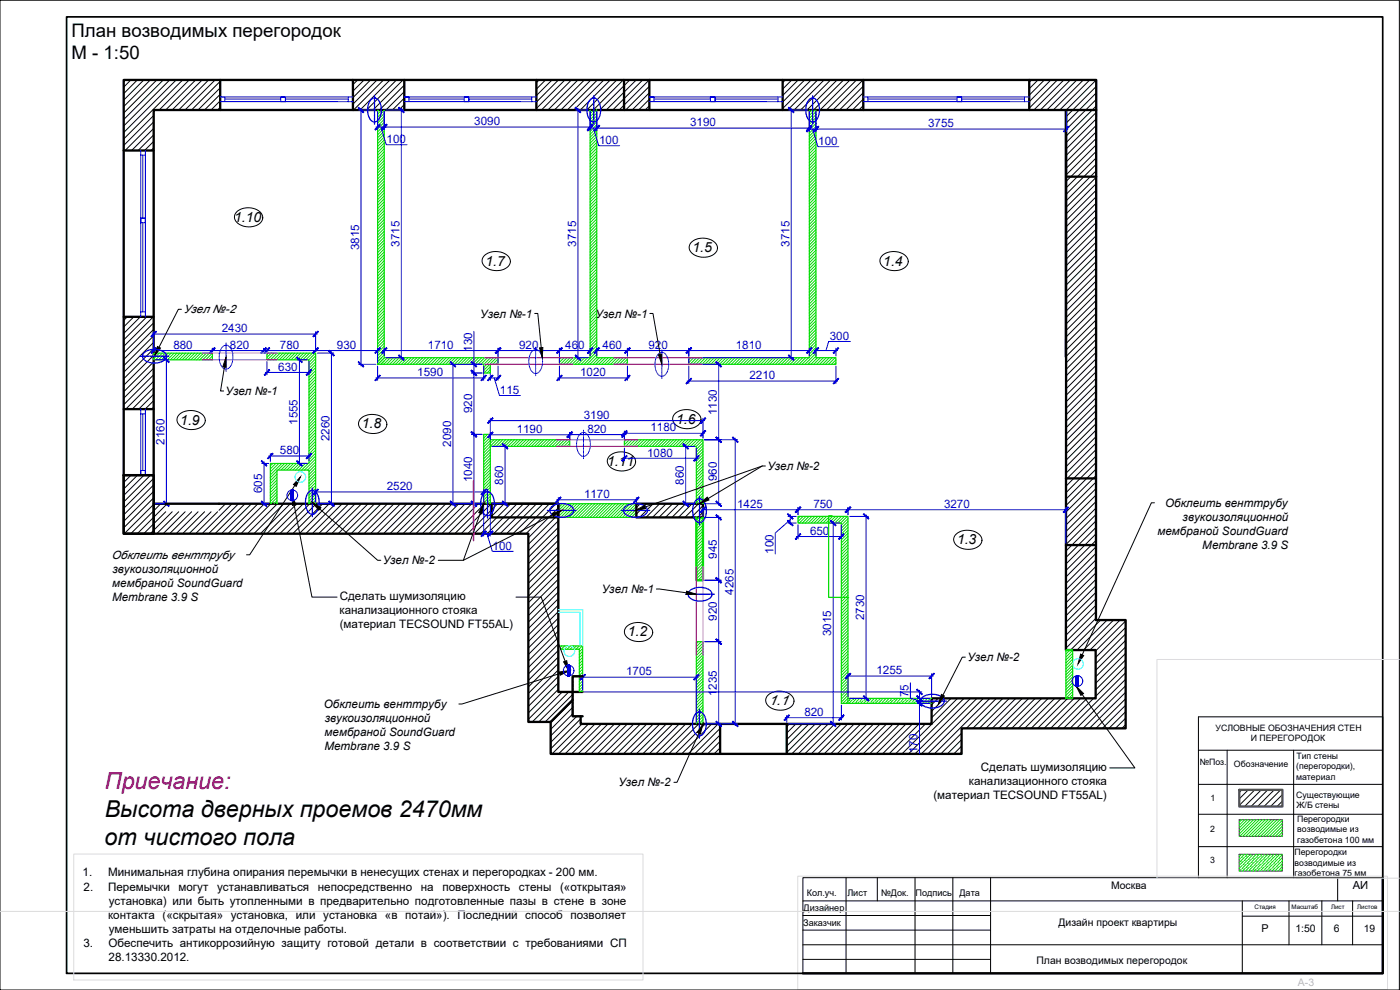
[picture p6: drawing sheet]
<svg xmlns="http://www.w3.org/2000/svg" width="420mm" height="297mm" viewBox="0 0 420 297" stroke-linecap="round" stroke-linejoin="round" font-family="sans-serif">
<defs><g id="words">
<text font-size="7" fill="#f00" x="31.5" y="236.8">Приечание:</text>
<g font-size="7">
<text x="31.5" y="245.2">Высота дверных проемов 2470мм</text>
<text x="31.4" y="253.5">от чистого пола</text>
</g>
<g font-size="5.6">
<text x="21.5" y="11.1">План возводимых перегородок</text>
<text x="21.5" y="17.8">М - 1:50</text>
</g>
<g font-size="4.2">
<text x="70.3" y="66.5">1.10</text>
<text x="207.8" y="75.7">1.5</text>
<text x="145.7" y="79.7">1.7</text>
<text x="265.1" y="79.7">1.4</text>
<text x="54.1" y="127.4">1.9</text>
<text x="108.6" y="128.6">1.8</text>
<text x="202.9" y="127.1">1.6</text>
<text x="182.2" y="139.8">1.11</text>
<text x="287.2" y="163.3">1.3</text>
<text x="188.4" y="191">1.2</text>
<text x="230.8" y="211.6">1.1</text>
</g>
<g font-size="3.5" fill="#00f">
<text x="142.3" y="37.6">3090</text>
<text x="207.1" y="37.9">3190</text>
<text x="278.6" y="38.2">3755</text>
<text x="116" y="42.9">100</text>
<text x="179.8" y="43.2">100</text>
<text x="245.6" y="43.5">100</text>
<text x="107.8" y="75" transform="rotate(-90 107.8 75)">3815</text>
<text x="119.9" y="74" transform="rotate(-90 119.9 74)">3715</text>
<text x="172.9" y="74" transform="rotate(-90 172.9 74)">3715</text>
<text x="236.9" y="74" transform="rotate(-90 236.9 74)">3715</text>
<text x="66.6" y="99.7">2430</text>
<text x="249" y="101.9">300</text>
<text x="52" y="104.6">880</text>
<text x="69" y="104.6">820</text>
<text x="84" y="104.6">780</text>
<text x="101.1" y="104.6">930</text>
<text x="128.4" y="104.6">1710</text>
<text x="141.7" y="105.6" transform="rotate(-90 141.7 105.6)">130</text>
<text x="155.8" y="104.6">920</text>
<text x="169.7" y="104.6">460</text>
<text x="180.8" y="104.6">460</text>
<text x="194.6" y="104.6">920</text>
<text x="220.8" y="104.6">1810</text>
<text x="83.5" y="111.2">630</text>
<text x="125.2" y="112.8">1590</text>
<text x="174.1" y="112.8">1020</text>
<text x="224.9" y="113.8">2210</text>
<text x="150" y="118.1">115</text>
<text x="141.7" y="124" transform="rotate(-90 141.7 124)">920</text>
<text x="175.2" y="125.7">3190</text>
<text x="215.1" y="124.6" transform="rotate(-90 215.1 124.6)">1130</text>
<text x="89.3" y="127.5" transform="rotate(-90 89.3 127.5)">1555</text>
<text x="155.1" y="129.9">1190</text>
<text x="176.3" y="129.9">820</text>
<text x="195.2" y="129.5">1180</text>
<text x="49.4" y="133.4" transform="rotate(-90 49.4 133.4)">2160</text>
<text x="84" y="136.3">580</text>
<text x="98.9" y="132.4" transform="rotate(-90 98.9 132.4)">2260</text>
<text x="135.4" y="134.1" transform="rotate(-90 135.4 134.1)">2090</text>
<text x="194.2" y="137">1080</text>
<text x="78.7" y="148" transform="rotate(-90 78.7 148)">605</text>
<text x="116.1" y="147.1">2520</text>
<text x="141.7" y="144.7" transform="rotate(-90 141.7 144.7)">1040</text>
<text x="151" y="145.4" transform="rotate(-90 151 145.4)">860</text>
<text x="175.3" y="149.4">1170</text>
<text x="205.2" y="145.4" transform="rotate(-90 205.2 145.4)">860</text>
<text x="215.1" y="144.4" transform="rotate(-90 215.1 144.4)">960</text>
<text x="221.2" y="152.4">1425</text>
<text x="244.1" y="152.4">750</text>
<text x="283.3" y="152.4">3270</text>
<text x="243.1" y="160.5">650</text>
<text x="147.8" y="164.9">100</text>
<text x="215.1" y="167.6" transform="rotate(-90 215.1 167.6)">945</text>
<text x="232.1" y="166.1" transform="rotate(-90 232.1 166.1)">100</text>
<text x="220.1" y="178.4" transform="rotate(-90 220.1 178.4)">4265</text>
<text x="215.1" y="186.2" transform="rotate(-90 215.1 186.2)">920</text>
<text x="249.5" y="191" transform="rotate(-90 249.5 191)">3015</text>
<text x="259.4" y="186.1" transform="rotate(-90 259.4 186.1)">2730</text>
<text x="187.9" y="202.6">1705</text>
<text x="263" y="202.3">1255</text>
<text x="215.1" y="208.9" transform="rotate(-90 215.1 208.9)">1235</text>
<text x="272.7" y="209.1" transform="rotate(-90 272.7 209.1)">75</text>
<text x="241.4" y="214.8">820</text>
<text x="275.4" y="226" transform="rotate(-90 275.4 226)">170</text>
</g>
<g font-size="3.5">
<text x="55.1" y="94.1">Узел №-2</text>
<text x="144.1" y="95.3">Узел №-1</text>
<text x="178.7" y="95.3">Узел №-1</text>
<text x="67.7" y="118.6">Узел №-1</text>
<text x="230.3" y="141">Узел №-2</text>
<text x="349.7" y="152.1">Обклеить венттрубу</text>
<text x="347.4" y="160.5">мембраной SoundGuard</text>
<text x="354.9" y="156.3">звукоизоляционной</text>
<text x="33.5" y="167.7">Обклеить венттрубу</text>
<text x="360.8" y="164.7">Membranе 3.9 S</text>
<text x="33.8" y="171.9">звукоизоляционной</text>
<text x="114.9" y="169.3">Узел №-2</text>
<text x="33.7" y="176.1">мембраной SoundGuard</text>
<text x="180.6" y="178">Узел №-1</text>
<text x="33.7" y="180.3">Membranе 3.9 S</text>
<text x="101.9" y="184.3">канализационного стояка</text>
<text x="102" y="180.1">Сделать шумизоляцию</text>
<text x="101.9" y="188.5">(материал TECSOUND FT55AL)</text>
<text x="290.3" y="198.4">Узел №-2</text>
<text x="97.2" y="212.5">Обклеить венттрубу</text>
<text x="97.4" y="220.9">мембраной SoundGuard</text>
<text x="97.5" y="216.7">звукоизоляционной</text>
<text x="97.4" y="225.1">Membranе 3.9 S</text>
<text x="294.4" y="231.3">Сделать шумизоляцию</text>
<text x="185.6" y="236">Узел №-2</text>
<text x="280.1" y="239.7">(материал TECSOUND FT55AL)</text>
<text x="290.8" y="235.5">канализационного стояка</text>
<text x="24.8" y="263">1.</text>
<text x="32.4" y="263">Минимальная глубина опирания перемычки в ненесущих стенах и перегородках - 200 мм.</text>
<text x="25.1" y="267.2">2.</text>
<text x="32.4" y="267.2">Перемычки</text>
<text x="53.6" y="267.2">могут</text>
<text x="65.2" y="267.2">устанавливаться</text>
<text x="95.4" y="267.2">непосредственно</text>
<text x="126.3" y="267.2">на</text>
<text x="132.8" y="267.2">поверхность</text>
<text x="155.7" y="267.2">стены</text>
<text x="168.1" y="267.2">(«открытая»</text>
<text x="32.5" y="275.7">контакта («скрытая» установка, или установка «в потай»). Последний способ позволяет</text>
<text x="32.6" y="271.4">установка) или быть утопленными в предварительно подготовленные пазы в стене в зоне</text>
<text x="32.6" y="279.9">уменьшить затраты на отделочные работы.</text>
<text x="25" y="284.1">3.</text>
<text x="32.5" y="284.1">Обеспечить антикоррозийную защиту готовой детали в соответствии с требованиями СП</text>
<text x="32.6" y="288.3">28.13330.2012.</text>
</g>
<text font-size="3.4" x="406" y="266.6">АИ</text>
<text font-size="3.2" x="378.6" y="279.6">Р</text>
<g font-size="3.1">
<text x="333.5" y="266.6">Москва</text>
<text x="317.7" y="277.7">Дизайн проект квартиры</text>
<text x="388.7" y="279.6">1:50</text>
<text x="400.3" y="279.5">6</text>
<text x="409.3" y="279.5">19</text>
<text x="311.1" y="289.2">План возводимых перегородок</text>
</g>
<text font-size="3.1" fill="#bababa" x="389.5" y="296">A-3</text>
<g font-size="2.7">
<text x="242.1" y="268.8">Кол.уч.</text>
<text x="254.3" y="268.8">Лист</text>
<text x="264.4" y="268.8">№Док.</text>
<text x="274.7" y="268.8">Подпись</text>
<text x="288" y="268.8">Дата</text>
<text x="241.2" y="273.3">Дизайнер</text>
<text x="241.1" y="277.8">Заказчик</text>
</g>
<g font-size="2.6">
<text x="364.8" y="219.3">УСЛОВНЫЕ ОБОЗНАЧЕНИЯ СТЕН</text>
<text x="375.3" y="222.4">И ПЕРЕГОРОДОК</text>
<text x="389.1" y="227.7">Тип стены</text>
<text x="360.1" y="229.7">№Поз.</text>
<text x="370.3" y="230">Обозначение</text>
<text x="389" y="234">материал</text>
<text x="389" y="230.8">(перегородки),</text>
<text x="389" y="239.3">Существующие</text>
<text x="363.3" y="240.4">1</text>
<text x="389.1" y="242.5">Ж/Б стены</text>
<text x="363.2" y="249.7">2</text>
<text x="389.3" y="246.5">Перегородки</text>
<text x="389.3" y="249.7">возводимые из</text>
<text x="388.5" y="256.6">Перегородки</text>
<text x="389.3" y="252.9">газобетона 100 мм</text>
<text x="363.2" y="259">3</text>
<text x="388.5" y="259.7">возводимые из</text>
<text x="388.5" y="262.9">газобетона 75 мм</text>
<text x="388.8" y="265.5">Перегородки</text>
</g>
<g font-size="1.9">
<text x="376.5" y="272.6">Стадия</text>
<text x="387.6" y="272.6">Масштаб</text>
<text x="399.5" y="272.6">Лист</text>
<text x="407.3" y="272.6">Листов</text>
</g>
</g></defs>
<g fill="none" stroke="#000" stroke-width=".3">
<path d="M241 270.3h174M241 274.7h56.3M241 279.1h56.3M253.9 263.3v28.7M263.3 263.3v7M274.6 263.3v28.7M286 263.3v28.7M297.3 263.3v28.7M372.8 274.9h42.2M372.8 270.3v21.7M386.8 270.3v13.2M396.7 270.3v13.2"/>
<path d="M401.4 263.3v7M405.9 270.3v13.2M415 263.3h-174v28.7M241 283.5h174M241 287.9h56.3"/>
</g>
<path d="M415 263.3v28.7h-174" fill="none" stroke="#000" stroke-width=".7"/>
<g fill="none" stroke="#000" stroke-width=".3">
<path d="M37.3 24l-.2 .2M39.3 24l-2.2 2.1M41.2 24l-4.1 4.1M43.2 24l-6.1 6M45.1 24l-8 8M46.1 36.6l-8.6 8.6M46.1 34.7l-9 9M46.1 38.5l-6.6 6.7M47.1 24l-10 9.9M49 24l-11.9 11.9M50.9 24l-13.8 13.8M52.9 24l-15.8 15.8"/>
<path d="M54.8 24l-17.7 17.7M56.8 24l-9 9M58.7 24l-9 9M60.7 24l-9 9M62.6 24l-9 9M64.6 24l-9.1 9M66.1 30.3l-2.8 2.7M66.1 24.4l-8.6 8.6M66.1 32.2l-.8 .8M66.1 26.4l-6.7 6.6M66.1 28.3l-4.7 4.7M107.3 24l-1.4 1.4"/>
<path d="M109.3 24l-3.4 3.4M111.2 24l-5.3 5.3M113.2 24l-7.3 7.2M115.1 24l-9 9M117.1 24l-9 9M119 24l-9 9M120.9 24l-9 9M121.3 31.4l-1.6 1.6M121.3 25.6l-7.4 7.4M121.3 29.4l-3.5 3.6M121.3 27.5l-5.5 5.5M161.8 24l-.8 .8"/>
<path d="M163.7 24l-2.7 2.7M165.7 24l-4.7 4.7M167.6 24l-6.6 6.6M169.5 24l-8.5 8.6M171.5 24l-9 9M173.4 24l-9 9M175.4 24l-9 9M177.3 24l-9 9M179.3 24l-9 9M181.2 24l-9 9M183.2 24l-9 9M185.1 24l-9 9"/>
<path d="M187 24l-8.9 9M189 24l-9 9M190.9 24l-9 9M192.9 24l-9 9M194.8 24l-9 9M194.9 27.8l-5.2 5.2M194.9 29.8l-3.2 3.2M194.9 31.7l-1.3 1.3M194.9 25.9l-7.1 7.1M235.7 24l-.8 .8M237.6 24l-2.7 2.7M239.5 24l-4.6 4.7"/>
<path d="M241.5 24l-6.6 6.6M243.4 24l-8.5 8.6M245.4 24l-9 9M247.3 24l-9 9M249.3 24l-9 9M251.2 24l-9 9M253.2 24l-9 9M255.1 24l-9 9M257 24l-8.9 9M259 24l-9 9M259.1 29.7l-3.3 3.3M259.1 25.9l-7.2 7.1"/>
<path d="M259.1 31.7l-1.3 1.3M259.1 27.8l-5.2 5.2M309.6 24l-.7 .7M311.5 24l-2.6 2.6M313.4 24l-4.5 4.6M315.4 24l-6.5 6.5M317.3 24l-8.4 8.5M319.3 24l-9 9M321.2 24l-9 9M323.2 24l-9 9M325.1 24l-9 9M327 24l-8.9 9"/>
<path d="M329 25.9l-9 9.1M329 27.9l-9 9M329 29.8l-9 9M329 31.8l-9 9M329 24l-9 9M329 33.7l-9 9M329 35.7l-9 9M329 37.6l-9 9M329 39.6l-9 9M46.1 40.5l-4.7 4.7M46.1 42.4l-2.7 2.8M46.1 44.4l-.8 .8"/>
<path d="M329 55.1l-9 9M329 57.1l-9 9M329 59l-9 9M329 49.3l-9 9M329 53.2l-9 9M329 41.5l-9 9M329 43.5l-9 9M329 45.4l-9 9M329 51.2l-9 9M329 47.4l-9 9M329 61l-9 9M329 62.9l-9 9"/>
<path d="M329 64.9l-9 9M329 66.8l-9 9M329 68.8l-9 9M329 70.7l-9 9M329 72.7l-9 8.9M329 74.6l-9 9M329 76.5l-9 9M329 78.5l-9 9M38.2 95.1l-1.1 1M40.2 95.1l-3.1 3M42.1 95.1l-5 4.9M44 95.1l-6.9 6.9"/>
<path d="M46 95.1l-8.9 8.8M46.1 96.9l-9 9M46.1 98.8l-9 9M329 88.2l-9 9M329 90.2l-9 9M329 92.1l-9 9M329 94.1l-9 8.9M329 96l-9 9M329 97.9l-9 9M329 99.9l-9 9M329 80.4l-9 9M329 82.4l-9 9"/>
<path d="M329 84.3l-9 9M329 86.3l-9 9M46.1 114.4l-8.4 8.4M46.1 118.3l-4.5 4.5M46.1 100.8l-9 9M46.1 102.7l-9 9M46.1 104.7l-9 9M46.1 106.6l-9 9M46.1 108.5l-9 9M46.1 110.5l-9 9M46.1 112.4l-9 9M46.1 116.3l-6.4 6.5"/>
<path d="M329 101.8l-9 9M329 103.8l-9 9M329 105.7l-9 9M329 107.7l-9.1 9M329 109.6l-9.1 9M329 111.6l-9.1 9M329 113.5l-9.1 9M329 115.5l-9.1 8.9M329 117.4l-9.1 9M329 119.3l-9.1 9M46.1 120.2l-2.5 2.6M46.1 122.2l-.6 .6"/>
<path d="M328.9 134.9l-9 9M328.9 136.8l-9 9.1M328.9 138.8l-9 9M328.9 125.2l-9 9M328.9 129.1l-9 9M328.9 131l-9 9M328.9 133l-9 9M328.9 123.2l-9 9M328.9 127.1l-9 9M329 121.3l-9.1 9M37.4 142.6l-.3 .2M39.3 142.6l-2.2 2.2"/>
<path d="M41.3 142.6l-4.2 4.1M43.2 142.6l-6.1 6.1M45.2 142.6l-8.1 8M46.1 145.5l-9 9M46.1 147.4l-9 9M46.1 143.5l-9 9M46.1 149.4l-9 9M46.3 151.1l-9 9M48.2 151.1l-9 9M49.7 151.6l-8.5 8.5M49.7 153.6l-6.6 6.5M51.7 153.6l-6.6 6.5"/>
<path d="M53.6 153.6l-6.6 6.5M55.6 153.6l-6.6 6.5M57.5 153.6l-6.6 6.5M59.5 153.6l-6.6 6.5M61.4 153.6l-6.6 6.5M63.4 153.6l-6.7 6.5M65.3 153.6l-6.6 6.5M65.7 151.1v.1M67.7 151.1l-2 2M69.6 151.1l-9 9M71.6 151.1l-9 9M73.5 151.1l-9 9"/>
<path d="M75.5 151.1l-9 9M77.4 151.1l-9 9M79.4 151.1l-9 9M81.3 151.1l-9 9M83.2 151.1l-8.9 9M85.2 151.1l-9 9M87.1 151.1l-9 9M89.1 151.1l-9 9M91 151.1l-9 9M93 151.1l-9 9M94.9 151.1l-9 9M96.9 151.1l-9 9"/>
<path d="M98.8 151.1l-9 9M100.8 151.1l-9 9M102.7 151.1l-9 9M104.6 151.1l-9 9M106.6 151.1l-9 9M108.5 151.1l-9 9M110.5 151.1l-9 9M112.4 151.1l-9 9M114.4 151.1l-9 9M116.3 151.1l-9 9M118.3 151.1l-9.1 9M120.2 151.1l-9 9"/>
<path d="M122.1 151.1l-9 9M124.1 151.1l-9 9M126 151.1l-9 9M128 151.1l-9 9M129.9 151.1l-9 9M131.9 151.1l-9 9M133.8 151.1l-9 9M135.7 151.1l-9 9M137.7 151.1l-9 9M139.6 151.1l-9 9M141.6 151.1l-9 9M143.5 151.1l-9 9"/>
<path d="M145.5 151.1l-9 9M147.4 151.1l-9 9M149.4 151.1l-9 9M151.3 151.1l-9 9M153.2 151.1l-8.9 9M155.2 151.1l-9 9M157.1 151.1l-9 9M159.1 151.1l-9 9M161 151.1l-9 9M163 151.1l-9 9M164.9 151.1l-9 9M166.9 151.1l-9 9"/>
<path d="M167.6 154.3l-9 9M167.6 152.4l-9 9M167.6 156.3l-9 9M167.6 158.2l-9 9M192.2 151.1l-1.2 1.2M194.1 151.1l-3.1 3.1M196 151.1l-4.1 4.1M198 151.1l-4.1 4.1M199.9 151.1l-4.1 4.1M201.9 151.1l-4.1 4.1M203.8 151.1l-4.1 4.1M205.8 151.1l-4.1 4.1"/>
<path d="M207.7 151.1l-4.1 4.1M209.6 151.1l-4.1 4.1M211 151.8l-3.5 3.4M211 153.7l-1.6 1.5M328.9 158.2l-9 9.1M328.9 156.3l-9 9M328.9 140.7l-9 9M328.9 142.7l-9 9M328.9 144.6l-9 9M328.9 148.5l-9 9M328.9 150.5l-9 9M328.9 154.4l-9 9"/>
<path d="M328.9 146.6l-9 9M328.9 152.4l-9 9M167.6 167.9l-9 9M167.6 171.8l-9 9M167.6 173.8l-9 9M167.6 177.7l-9 9M167.6 179.6l-9 9M167.6 160.2l-9 9M167.6 162.1l-9 9M167.6 164l-9 9.1M167.6 166l-9 9M167.6 169.9l-9 9"/>
<path d="M167.6 175.7l-9 9M328.9 164.1l-9 9M328.9 166l-9 9.1M328.9 168l-9 9M328.9 169.9l-9 9M328.9 171.9l-9 9M328.9 173.8l-9 9M328.9 175.8l-9 9M328.9 177.7l-9 9M328.9 179.7l-9 9M328.9 160.2l-9 9M328.9 162.1l-9 9.1"/>
<path d="M167.6 185.4l-9 9M167.6 197.1l-9 9M167.6 181.6l-9 8.9M167.6 183.5l-9 9M167.6 187.4l-9 9M167.6 189.3l-9 9M167.6 191.3l-9 9M167.6 193.2l-9 9M167.6 195.2l-9 9M167.6 199.1l-9 9M328.9 181.6l-9 9M328.9 183.5l-9 9.1"/>
<path d="M328.9 185.5l-9 9M330.3 186l-9 9M332.3 186l-9.1 9M334.2 186l-9 9M336.1 186l-9 9M337.8 186.3l-9 9M337.8 188.2l-9 9.1M337.8 190.2l-9 9M337.8 192.1l-9 9M337.8 194.1l-9 9M337.8 196l-9 9M337.8 198l-9 9"/>
<path d="M337.8 199.9l-9 9M167.6 203l-9 8.9M167.6 201l-9 9M167.6 204.9l-9 9M167.6 206.8l-9 9M168.7 207.6l-9 9M170.7 207.6l-9 9M171.9 210.3l-6.6 6.6M171.9 212.3l-6.6 6.5M171.9 214.2l-6.6 6.6M171.9 208.4l-8.3 8.2M173.1 214.9l-7.8 7.8"/>
<path d="M174.3 215.7l-9 9M174.7 217.2l-9 9M176.6 217.2l-9 9M178.6 217.2l-9 9M180.5 217.2l-9 9M182.5 217.2l-9 9M184.4 217.2l-9 9M186.4 217.2l-9 9M188.3 217.2l-9 9M190.2 217.2l-8.9 9M192.2 217.2l-9 9M194.1 217.2l-9 9"/>
<path d="M196.1 217.2l-9 9M198 217.2l-9 9M200 217.2l-9 9M201.9 217.2l-9 9M203.9 217.2l-9 9M205.8 217.2l-9 9M207.8 217.2l-9 9M209.7 217.2l-9 9M211.6 217.2l-9 9M213.6 217.2l-9 9M215.5 217.2l-9 9M216.1 218.6l-7.6 7.6"/>
<path d="M236.9 217.2l-.8 .8M238.9 217.2l-2.8 2.7M240.8 217.2l-4.7 4.7M242.8 217.2l-6.7 6.6M244.7 217.2l-8.6 8.6M246.6 217.2l-9 9M248.6 217.2l-9 9M250.5 217.2l-9 9M252.5 217.2l-9 9M254.4 217.2l-9 9M256.4 217.2l-9 9M258.3 217.2l-9 9"/>
<path d="M260.2 217.2l-9 9M262.2 217.2l-9 9M264.1 217.2l-9 9M266.1 217.2l-9 9M268 217.2l-9 9M270 217.2l-9 9M271.9 217.2l-9 9M273.9 217.2l-9 9M275.8 217.2l-9 9M277.7 217.2l-8.9 9M281.5 209.5l-1.9 2M283.5 209.5l-3.9 3.9"/>
<path d="M285.4 209.5l-5.8 5.9M287.4 209.5l-16.7 16.7M288.6 220l-6.2 6.2M289.3 209.5l-16.7 16.7M291.3 209.5l-16.7 16.7M293.2 209.5l-16.7 16.7M295.1 209.5l-16.6 16.7M297.1 209.5l-16.7 16.7M299 209.5l-9 9M301 209.5l-9 9M302.9 209.5l-9 9M304.9 209.5l-9 9"/>
<path d="M306.8 209.5l-9 9M308.7 209.5l-9 9M310.7 209.5l-9 9M312.6 209.5l-9 9M314.6 209.5l-9 9M316.5 209.5l-9 9M318.5 209.5l-9 9M320.4 209.5l-9 9M322.4 209.5l-9 9M324.3 209.5l-9 9M326.2 209.5l-9 9M328.2 209.5l-9 9"/>
<path d="M337.8 215.5l-3 3M337.8 203.8l-14.7 14.7M337.8 209.6l-8.9 8.9M337.8 217.4l-1.1 1.1M337.8 205.7l-12.8 12.8M337.8 211.6l-6.9 6.9M337.8 213.5l-5 5M337.8 201.9l-16.7 16.6M337.8 207.7l-10.8 10.8M216.1 220.5l-5.7 5.7M216.1 222.4l-3.7 3.8M216.1 224.4l-1.8 1.8"/>
<path d="M288.6 225.8l-.4 .4M288.6 221.9l-4.3 4.3M288.6 223.9l-2.3 2.3"/>
</g>
<g fill="none" stroke="#000" stroke-width=".7">
<path d="M37.1 24h291.9l-.1 162h8.9v32.5h-49.2v7.7h-123.3v-9.6h-6.7v-56.5h-121.5zM66.1 24v9M105.9 24v9M121.3 24v9M161 24v9M187.3 24v9M194.9 24v9M234.9 24v9M259.1 24v9M308.9 24v9M320 33h9M37.1 45.2h9"/>
<path d="M320 53h9M37.1 95.1h9M37.1 122.8h9M37.1 142.6h9M37.1 142.6h9v17.5h-9zM46.1 151.1v9M49.7 151.1h-3.6v-118.1h273.9l-.1 162h8.9v14.5h-49.2v7.7h-105.3v-2.3M65.7 151.1h101.9v56.5h7.3M147.6 151.1h20v4.1h-20zM191 151.1h20v4.1h-20zM319.9 143.5h9M319.9 163.5h9"/>
<path d="M171.9 210l-6.6 6.6M216.1 217.2v9M236.1 217.2v9"/>
</g>
<g fill="none" stroke="#00f" stroke-width=".3">
<path d="M66.1 29.1h1.4v1.4M66.1 30.5h39.8M66.3 29.1h38.2M67.5 29.7h16.7M84.2 29.1h1.5v1.4M84.2 29.1h1.5v1.4h-1.5zM85.7 29.7h18.8M105.9 29.1h-1.4v1.4M121.3 30.5h39.7M122.7 29.7h16.6M139.3 29.1h1.4v1.4M139.3 29.1h1.4v1.4h-1.4z"/>
<path d="M140.7 29.7h18.9M159.6 29.1h-38.3h1.4v1.4M161 29.1h-1.4v1.4M194.9 30.5h40M196.3 29.7h16.9M213.2 29.1h1.4v1.4h-1.4zM213.2 29.1h1.4v1.4M214.6 29.7h18.9M233.5 29.1h-38.6h1.4v1.4M234.9 29.1h-1.4v1.4M259.1 29.1h1.4v1.4M259.1 30.5h49.8"/>
<path d="M260.5 29.7h26.7M260.5 29.1h47M287.2 29.1h1.4v1.4M287.2 29.1h1.4v1.4h-1.4zM288.6 29.7h18.9M308.9 29.1h-1.4v1.4M42.2 45.2v1.4h1.4M42.2 46.6v47M42.8 46.6v18.8M43.6 45.2v49.9M42.2 65.4h1.4v1.4h-1.4zM42.8 66.8v26.8"/>
<path d="M43.6 65.4h-1.4v1.4M43.6 93.6h-1.4v1.5M42.2 122.8v1.4h1.4M42.2 124.2v18.4M42.8 124.2v17M43.6 122.8v19.8M42.2 141.2h1.4v1.4h-1.4z"/>
</g>
<g fill="none" stroke="#0d0" stroke-width=".3">
<path d="M113.7 33l-.4 .4M114.6 33l-1.3 1.3M115.3 38.4l-2 2M115.3 33.1l-2 2M115.3 34l-2 2M115.3 34.9l-2 2M115.3 35.8l-2 2M115.3 36.7l-2 2M115.3 37.6l-2 2M115.3 39.3l-2 2M177.3 33l-.2 .2M178.2 33l-1.1 1.1"/>
<path d="M179.1 36.5l-2 2M179.1 33l-2 2M179.1 33.9l-2 2M179.1 34.8l-2 2M179.1 35.7l-2 2M179.1 37.4l-2 2M179.1 38.3l-2 2M179.1 39.2l-2 2M243.6 33l-.7 .7M244.5 33l-1.6 1.6M244.9 33.5l-2 2M244.9 34.4l-2 2"/>
<path d="M244.9 35.3l-2 2M244.9 36.2l-2 2M244.9 37l-2 2M244.9 37.9l-2 2M244.9 38.8l-2 2M244.9 39.7l-2 2M115.3 43.8l-2 1.9M115.3 46.4l-2 2M115.3 50.8l-2 2M115.3 53.5l-2 2M115.3 54.4l-2 2M115.3 40.2l-2 2"/>
<path d="M115.3 41.1l-2 2M115.3 42l-2 2M115.3 42.9l-2 2M115.3 44.6l-2 2M115.3 45.5l-2 2M115.3 47.3l-2 2M115.3 48.2l-2 2M115.3 49.1l-2 2M115.3 49.9l-2 2M115.3 51.7l-2 2M115.3 52.6l-2 2M115.3 55.2l-2 2"/>
<path d="M115.3 56.1l-2 2M115.3 57l-2 2M115.3 57.9l-2 2M115.3 58.8l-2 2M115.3 59.7l-2 2M179.1 43.6l-2 2M179.1 44.5l-2 2M179.1 50.7l-2 2M179.1 54.2l-2 2M179.1 55.1l-2 2M179.1 56l-2 2M179.1 59.5l-2 2"/>
<path d="M179.1 40.1l-2 2M179.1 41l-2 2M179.1 41.8l-2 2M179.1 42.7l-2 2M179.1 45.4l-2 2M179.1 46.3l-2 2M179.1 47.1l-2 2M179.1 48l-2 2M179.1 48.9l-2 2M179.1 49.8l-2 2M179.1 51.6l-2 2M179.1 52.4l-2 2"/>
<path d="M179.1 53.3l-2 2M179.1 56.9l-2 2M179.1 57.7l-2 2.1M179.1 58.6l-2 2M244.9 40.6l-2 2M244.9 41.5l-2 2M244.9 42.4l-2 2M244.9 43.2l-2 2M244.9 44.1l-2 2M244.9 45l-2 2M244.9 45.9l-2 2M244.9 46.8l-2 2"/>
<path d="M244.9 47.7l-2 2M244.9 48.5l-2 2M244.9 49.4l-2 2M244.9 50.3l-2 2M244.9 51.2l-2 2M244.9 52.1l-2 2M244.9 53l-2 2M244.9 53.8l-2 2M244.9 54.7l-2 2M244.9 55.6l-2 2M244.9 56.5l-2 2M244.9 57.4l-2 2"/>
<path d="M244.9 58.3l-2 2M244.9 59.1l-2 2M115.3 72l-2 2M115.3 75.6l-2 2M115.3 76.5l-2 2M115.3 79.1l-2 2M115.3 80l-2 2M115.3 60.5l-2 2M115.3 61.4l-2 2M115.3 62.3l-2 2M115.3 63.2l-2 2M115.3 64.1l-2 2"/>
<path d="M115.3 65l-2 2M115.3 65.9l-2 1.9M115.3 66.7l-2 2M115.3 67.6l-2 2M115.3 68.5l-2 2M115.3 69.4l-2 2M115.3 70.3l-2 2M115.3 71.1l-2 2.1M115.3 72.9l-2 2M115.3 73.8l-2 2M115.3 74.7l-2 2M115.3 77.3l-2 2"/>
<path d="M115.3 78.2l-2 2M179.1 65.7l-2 2M179.1 63.1l-2 2M179.1 66.6l-2 2M179.1 70.1l-2 2M179.1 60.4l-2 2M179.1 61.3l-2 2M179.1 62.2l-2 2M179.1 63.9l-2 2M179.1 64.8l-2 2M179.1 67.5l-2 2M179.1 68.4l-2 2"/>
<path d="M179.1 69.2l-2 2M179.1 71l-2 2M179.1 71.9l-2 2M179.1 72.8l-2 2M179.1 73.7l-2 2M179.1 74.5l-2 2M179.1 75.4l-2 2M179.1 76.3l-2 2M179.1 77.2l-2 2M179.1 78.1l-2 2M179.1 79l-2 2M179.1 79.8l-2 2"/>
<path d="M244.9 74.2l-2 2M244.9 78.6l-2 2M244.9 60l-2 2M244.9 60.9l-2 2M244.9 61.8l-2 2M244.9 62.7l-2 2M244.9 63.6l-2 2M244.9 64.5l-2 1.9M244.9 65.3l-2 2M244.9 66.2l-2 2M244.9 67.1l-2 2M244.9 68l-2 2"/>
<path d="M244.9 68.9l-2 2M244.9 69.8l-2 2M244.9 70.6l-2 2M244.9 71.5l-2 2M244.9 72.4l-2 2M244.9 73.3l-2 2M244.9 75.1l-2 2M244.9 75.9l-2 2M244.9 76.8l-2 2M244.9 77.7l-2 2M244.9 79.5l-2 2M115.3 82.6l-2 2"/>
<path d="M115.3 83.5l-2 2M115.3 87.1l-2 2M115.3 90.6l-2 2M115.3 91.5l-2 2M115.3 95l-2 2M115.3 98.6l-2 1.9M115.3 80.9l-2 2M115.3 81.8l-2 2M115.3 84.4l-2 2M115.3 85.3l-2 2M115.3 86.2l-2 2M115.3 87.9l-2 2"/>
<path d="M115.3 88.8l-2 2M115.3 89.7l-2 2M115.3 92.4l-2 2M115.3 93.2l-2 2.1M115.3 94.1l-2 2M115.3 95.9l-2 2M115.3 96.8l-2 2M115.3 97.7l-2 2M115.3 99.4l-2 2M179.1 99.3l-2 2M179.1 80.7l-2 2M179.1 81.6l-2 2"/>
<path d="M179.1 82.5l-2 2M179.1 83.4l-2 2M179.1 84.3l-2 2M179.1 85.2l-2 2M179.1 86l-2 2M179.1 86.9l-2 2M179.1 87.8l-2 2M179.1 88.7l-2 2M179.1 89.6l-2 2M179.1 90.5l-2 2M179.1 91.3l-2 2M179.1 92.2l-2 2"/>
<path d="M179.1 93.1l-2 2M179.1 94l-2 2M179.1 94.9l-2 2M179.1 95.8l-2 2M179.1 96.6l-2 2M179.1 97.5l-2 2M179.1 98.4l-2 2M244.9 81.2l-2 2M244.9 82.1l-2 2M244.9 84.8l-2 2M244.9 88.3l-2 2M244.9 89.2l-2 2"/>
<path d="M244.9 92.7l-2 2M244.9 96.3l-2 2M244.9 97.2l-2 2M244.9 99.8l-2 2M244.9 80.4l-2 2M244.9 83l-2 2M244.9 83.9l-2 2M244.9 85.7l-2 2M244.9 86.5l-2 2M244.9 87.4l-2 2M244.9 90.1l-2 2M244.9 91l-2 2"/>
<path d="M244.9 91.8l-2 2.1M244.9 93.6l-2 2M244.9 94.5l-2 2M244.9 95.4l-2 2M244.9 98l-2 2M244.9 98.9l-2 2M46.9 105.9l-.8 .9M47.8 105.9l-1.7 1.7M48.7 105.9l-2 2.1M49.6 106l-2 2M50.5 106l-2 2M51.4 106l-2.1 2"/>
<path d="M52.2 106l-2 2M53.1 106l-2 2M54 106l-2 2M54.9 106l-2 2M55.8 106l-2 2M56.6 106l-1.9 2M57.5 106l-2 2M58.4 106l-2 2M59.3 106l-2 2M60.2 106l-2 2M61.1 106l-2 2M61.9 106l-2 2"/>
<path d="M62.8 106l-2 2M63.7 106l-2 2M63.7 106.8l-1.1 1.2M63.7 107.7l-.2 .3M80.5 105.9l-.4 .4M81.4 105.9l-1.3 1.3M82.3 105.9l-2 2.1M83.2 105.9l-2 2.1M84.1 105.9l-2 2.1M84.9 105.9l-2 2.1M85.8 105.9l-2 2.1M86.7 105.9l-2 2.1"/>
<path d="M87.6 105.9l-2 2.1M88.5 105.9l-2 2.1M89.4 105.9l-2 2.1M90.2 105.9l-2 2.1M91.1 105.9l-2 2.1M92 105.9l-2 2.1M92.9 105.9l-2 2.1M93.8 105.9l-2 2.1M94.7 105.9l-2 2.1M94.7 106.8l-2 2M94.7 107.7l-2 2M94.7 108.5l-2 2"/>
<path d="M94.7 109.4l-2 2M94.7 110.3l-2 2M94.7 111.2l-2 2M94.7 112.1l-2 2M94.7 113l-2 2M94.7 113.8l-2 2.1M94.7 114.7l-2 2M94.7 115.6l-2 2M94.7 116.5l-2 2M94.7 117.4l-2 2M94.7 118.3l-2 2M94.7 119.2l-2 1.9"/>
<path d="M114.5 107.3l-1 1M115.3 107.4l-1.9 1.9M115.3 102.1l-2 2M115.3 105.6l-2 2M115.3 101.2l-2 2M115.3 104.7l-2 2M115.3 100.3l-2 2M115.3 103l-2 2M115.3 103.9l-2 2M115.3 106.5l-2 2M115.4 107.3l-1.9 1.9M116.3 107.3l-2 2 1-1"/>
<path d="M117.2 107.3l-2 2M118 107.3l-1.9 2M118.9 107.3l-2 2M119.8 107.3l-2 2M120.7 107.3l-2 2M121.6 107.3l-2 2M122.5 107.3l-2 2M123.4 107.3l-2.1 2M124.2 107.3l-2 2M125.1 107.3l-2 2M126 107.3l-2 2M126.9 107.3l-2 2"/>
<path d="M127.8 107.3l-2 2M128.7 107.3l-2 2M129.5 107.3l-2 2M130.4 107.3l-2 2M131.3 107.3l-2 2M132.2 107.3l-2 2M133.1 107.3l-2 2M134 107.3l-2 2M134.8 107.3l-2 2M135.7 107.3l-2 2M136.6 107.3l-2 2M137.5 107.3l-2 2"/>
<path d="M138.4 107.3l-2 2M139.3 107.3l-2 2M140.1 107.3l-2 2M141 107.3l-2 2M141.9 107.3l-2 2M142.8 107.3l-2 2M143.7 107.3l-2 2M144.6 107.3l-2 2M145.5 107.3l-2.1 2M146.3 107.3l-2 2M147.2 111.8l-.2 .1M147.2 110.9l-1 1"/>
<path d="M147.2 110l-1.9 1.9M147.2 107.3l-2 2.1M148.1 107.3l-2.9 3M149 107.3l-3.8 3.8M149.5 108.6l-.7 .7M149.5 107.7l-1.6 1.6M168.4 107.3l-.5 .5M169.3 107.3l-1.4 1.4M170.2 107.3l-2 2M171.1 107.3l-2 2M172 107.3l-2 2M172.8 107.3l-2 2"/>
<path d="M173.7 107.3l-2 2M174.6 107.3l-2 2M175.5 107.3l-2 2M176.4 107.3l-2 2M179.1 102.8l-2 2M179.1 103.7l-2 2M179.1 107.3l-2.1 2M179.1 106.4l-3 2.9M179.1 101.9l-2 2M179.1 105.5l-3.8 3.8M179.1 100.2l-2 2M179.1 101.1l-2 2"/>
<path d="M179.1 104.6l-2 2M179.9 107.3l-2 2M180.8 107.3l-2 2M181.7 107.3l-2 2M182.6 107.3l-2 2M183.5 107.3l-2 2M184.3 107.3l-2 2M185.2 107.3l-2 2M186.1 107.3l-2 2M187 107.3l-2 2M187.9 107.3l-2 2M188.3 108.7l-.7 .6"/>
<path d="M188.3 107.8l-1.5 1.5M207.3 107.3l-.6 .6M208.2 107.3l-1.5 1.5M209.1 107.3l-2 2M210 107.3l-2 2M210.9 107.3l-2 2M211.7 107.3l-2 2M212.6 107.3l-2 2M213.5 107.3l-2 2M214.4 107.3l-2 2M215.3 107.3l-2 2M216.2 107.3l-2 2"/>
<path d="M217 107.3l-2 2M217.9 107.3l-2 2M218.8 107.3l-2 2M219.7 107.3l-2 2M220.6 107.3l-2 2M221.5 107.3l-2 2M222.3 107.3l-2 2M223.2 107.3l-2 2M224.1 107.3l-2 2M225 107.3l-2 2M225.9 107.3l-2 2M226.8 107.3l-2 2"/>
<path d="M227.6 107.3l-2 2M228.5 107.3l-2 2M229.4 107.3l-2 2M230.3 107.3l-2 2M231.2 107.3l-2 2M232.1 107.3l-2 2M232.9 107.3l-2 2M233.8 107.3l-2 2M234.7 107.3l-2 2M235.6 107.3l-2 2M236.5 107.3l-2 2M237.4 107.3l-2 2"/>
<path d="M238.3 107.3l-2 2M239.1 107.3l-2 2M240 107.3l-2 2M240.9 107.3l-2 2M241.8 107.3l-2 2M242.7 107.3l-2 2M244.9 100.7l-2 2M244.9 101.6l-2 2M244.9 102.5l-2 2M244.9 103.3l-2 2M244.9 104.2l-2 2M244.9 105.1l-2 2"/>
<path d="M244.9 106l-3.3 3.3M244.9 106.9l-2.5 2.4M245.3 107.3l-2 2M246.2 107.3l-2 2M247.1 107.3l-2 2M248 107.3l-2 2M248.9 107.3l-2 2M249.7 107.3l-2 2M250.6 107.3l-2 2M250.9 108l-1.4 1.3M250.9 108.8l-.5 .5M81.9 139.1l-.8 .7"/>
<path d="M82.8 139.1l-1.7 1.6M83.7 139.1l-2.6 2.5M84.6 139.1l-3.5 3.4M85.4 139.1l-2 1.9M86.3 139.1l-2 1.9M87.2 139.1l-2 1.9M88.1 139.1l-2 1.9M89 139.1l-2 1.9M89.9 139.1l-2 1.9M90.7 139.1l-1.9 1.9M91.6 139.1l-2 1.9M92.5 139.1l-2 1.9"/>
<path d="M94.7 121.8l-2 2M94.7 122.7l-2 2M94.7 123.6l-2 2M94.7 124.4l-2 2.1M94.7 125.3l-2 2M94.7 126.2l-2 2M94.7 127.1l-2 2M94.7 128l-2 2M94.7 128.9l-2 2M94.7 129.8l-2 1.9M94.7 130.6l-2 2M94.7 131.5l-2 2"/>
<path d="M94.7 132.4l-2 2M94.7 133.3l-2 2M94.7 134.2l-2 2M94.7 135.1l-2 2M94.7 135.9l-2 2.1M94.7 136.8l-2 2M94.7 139.5l-2 2M94.7 120.9l-2 2M94.7 137.7l-3.3 3.3M94.7 120l-2 2M94.7 138.6l-2.4 2.4M145.4 130.3l-.2 .3"/>
<path d="M146.3 130.3l-1.1 1.2M147.2 131.2l-2 2M147.2 134.8l-2 2M147.2 137.4l-2 2M147.2 139.2l-2 2M147.2 130.4l-2 2M147.2 135.7l-2 2M147.2 136.5l-2 2M147.2 138.3l-2 2M147.3 131.9l-2.1 2.2M148.2 131.9l-3 3.1M149.1 131.9l-3.9 4"/>
<path d="M150 131.9l-2 2M150.9 131.9l-2 2M151.8 131.9l-2 2M152.6 131.9l-2 2M153.5 131.9l-2 2M154.4 131.9l-2 2M155.3 131.9l-2 2M156.2 131.9l-2 2M157.1 131.9l-2 2M157.9 131.9l-1.9 2M158.8 131.9l-2 2M159.7 131.9l-2 2"/>
<path d="M160.6 131.9l-2 2M161.5 131.9l-2 2M162.4 131.9l-2 2M163.2 131.9l-2 2M164.1 131.9l-2 2M165 131.9l-2 2M165.9 131.9l-2 2M166.8 131.9l-2 2M167.7 131.9l-2 2M168.6 131.9l-2 2M169.4 131.9l-2 2M170.3 131.9l-2 2"/>
<path d="M171 132.2l-1.8 1.7M171 133l-.9 .9M188 131.9l-.6 .6M188.9 131.9l-1.5 1.5M189.8 131.9l-2 2M190.6 131.9l-1.9 2M191.5 131.9l-2 2M192.4 131.9l-2 2M193.3 131.9l-2 2M194.2 131.9l-2 2M195.1 131.9l-2 2M195.9 131.9l-1.9 2"/>
<path d="M196.8 131.9l-2 2M197.7 131.9l-2 2M198.6 131.9l-2 2M199.5 131.9l-2 2M200.4 131.9l-2 2M201.3 131.9l-2 2M202.1 131.9l-1.9 2M203 131.9l-2 2M203.9 131.9l-2 2M204.8 131.9l-2 2M205.7 131.9l-2 2M206.6 131.9l-2 2"/>
<path d="M207.4 131.9l-2 2M208.3 131.9l-2 2M208.8 132.4l-1.6 1.5M208.8 133.3l-.7 .6M209.2 131.9l-.2 .3M210.1 131.9l-1.1 1.2M211 131.9l-2 2M211 132.8l-2 2M211 133.7l-2 2M211 134.6l-2 2M211 135.5l-2 2M211 136.4l-2 2"/>
<path d="M211 137.2l-2 2M211 138.1l-2 2M211 139l-2 2M211 139.9l-2 2M83.1 151.1h.1M83.1 149.3l-1.8 1.8M83.1 141.4l-2 1.9M83.1 142.2l-2 2M83.1 143.1l-2 2M83.1 144l-2 2M83.1 144.9l-2 2M83.1 145.8l-2 2"/>
<path d="M83.1 146.7l-2 2M83.1 147.5l-2 2M83.1 148.4l-2 2M83.1 150.2l-.9 .9M94.7 149.2l-1.9 1.9M94.7 140.4l-2 2M94.7 141.3l-2 1.9M94.7 142.1l-2 2M94.7 143l-2 2M94.7 143.9l-2 2M94.7 144.8l-2 2M94.7 145.7l-2 2"/>
<path d="M94.7 146.5l-2 2.1M94.7 147.4l-2 2M94.7 148.3l-2 2M94.7 151l-.1 .1M94.7 150.1l-1 1M147.2 140.1l-2 2M147.2 142.7l-2 2M147.2 147.2l-2 1.9M147.2 148.9l-2 2M147.2 141l-2 2M147.2 141.8l-2 2.1M147.2 143.6l-2 2"/>
<path d="M147.2 144.5l-2 2M147.2 145.4l-2 2M147.2 146.3l-2 2M147.2 148l-2 2M147.2 150.7l-.5 .4M147.2 149.8l-1.4 1.3M167.9 151.1l-.3 .4M168.8 151.1l-1.2 1.3M169.7 151.1l-2.1 2.2M170.6 151.1l-3 3M171.4 151.1l-3.8 3.9M172.3 151.1l-4.1 4.1"/>
<path d="M173.2 151.1l-4.1 4.1M174.1 151.1l-4.1 4.1M175 151.1l-4.1 4.1M175.9 151.1l-4.1 4.1M176.7 151.1l-4 4.1M177.6 151.1l-4.1 4.1M178.5 151.1l-4.1 4.1M179.4 151.1l-4.1 4.1M180.3 151.1l-4.1 4.1M181.2 151.1l-4.1 4.1M182.1 151.1l-4.2 4.1M182.9 151.1l-4.1 4.1"/>
<path d="M183.8 151.1l-4.1 4.1M184.7 151.1l-4.1 4.1M185.6 151.1l-4.1 4.1M186.5 151.1l-4.1 4.1M187.3 151.1l-4 4.1M188.2 151.1l-4.1 4.1M189.1 151.1l-4.1 4.1M190 151.1l-4.1 4.1M190.9 151.1l-4.1 4.1M191 151.9l-3.3 3.3M191 154.6l-.7 .6M191 152.8l-2.4 2.4"/>
<path d="M191 153.7l-1.6 1.5M209.8 155.2l-.8 .8M210.7 155.2l-1.7 1.7M211 150.5l-.7 .6M211 157.6l-2 2M211 158.5l-2 2M211 140.8l-2 2M211 141.7l-2 2M211 142.5l-2 2.1M211 143.4l-2 2M211 144.3l-2 2M211 145.2l-2 2"/>
<path d="M211 146.1l-2 2M211 147l-2 2M211 147.9l-2 1.9M211 148.7l-2 2M211 155.8l-2 2M211 156.7l-2 2M211 159.3l-2 2M211 149.6l-1.6 1.5M240.1 154.9l-.6 .7M241 154.9l-1.5 1.5M241.9 154.9l-2 2M242.8 154.9l-2 2"/>
<path d="M243.6 154.9l-1.9 2M244.5 154.9l-2 2M245.4 154.9l-2 2M246.3 154.9l-2 2M247.2 154.9l-2 2M248.1 154.9l-2 2M249 154.9l-2 2M249.9 154.9l-2.1 2M250.7 154.9l-2 2M251.6 154.9l-2 2M252.5 154.9l-2 2M253.4 154.9l-2 2"/>
<path d="M254.3 154.9l-2 2M254.5 155.6l-2 2M254.5 158.2l-2 2M254.5 159.1l-2 2M254.5 156.5l-2 2M254.5 157.4l-2 2M211 173.5l-.6 .6M211 162l-2 2M211 162.9l-2 2M211 166.4l-2 2M211 170l-2 1.9M211 160.2l-2 2"/>
<path d="M211 161.1l-2 2M211 163.8l-2 2M211 164.6l-2 2.1M211 165.5l-2 2M211 167.3l-2 2M211 168.2l-2 2M211 169.1l-2 2M211 170.8l-2 2M211 171.7l-2 2M211 172.6l-1.5 1.5M254.5 161.8l-2 2M254.5 162.7l-2 2"/>
<path d="M254.5 166.2l-2 2M254.5 168.9l-2 1.9M254.5 169.7l-2 2M254.5 172.4l-2 2M254.5 160l-2 2M254.5 160.9l-2 2M254.5 163.5l-2 2.1M254.5 164.4l-2 2M254.5 165.3l-2 2M254.5 167.1l-2 2M254.5 168l-2 2M254.5 170.6l-2 2"/>
<path d="M254.5 171.5l-2 2M254.5 173.3l-2 2M254.5 174.1l-2 2.1M254.5 175l-2 2M254.5 175.9l-2 2M254.5 176.8l-2 2M254.5 177.7l-2 2M254.5 178.6l-2 2M254.5 179.5l-2 2M168.6 193.8l-.4 .4M169.4 193.8l-1 1M170.3 193.8l-1 1"/>
<path d="M171.2 193.8l-1 1M172.1 193.8l-1 1M173 193.8l-1 1M173.9 193.8l-1 1M174.8 193.8l-1 1M174.9 194.6l-1 1M174.9 195.5l-1 1M174.9 196.3l-1 1M174.9 197.2l-1 1M174.9 198.1l-1 1M174.9 199l-1 1M174.9 199.9l-1 1"/>
<path d="M209.6 192.5l-.6 .7M210.5 192.5l-1.5 1.5M211 192.9l-2 2M211 193.8l-2 2M211 194.7l-2 2M211 195.6l-2 2M211 196.5l-2 2M211 197.3l-2 2.1M211 198.2l-2 2M211 199.1l-2 2M211 200l-2 2M254.5 180.3l-2 2"/>
<path d="M254.5 181.2l-2 2M254.5 182.1l-2 2M254.5 183l-2 2M254.5 183.9l-2 2M254.5 184.8l-2 2M254.5 185.6l-2 2M254.5 186.5l-2 2M254.5 187.4l-2 2M254.5 188.3l-2 2M254.5 189.2l-2 2M254.5 190.1l-2 2M254.5 191l-2 1.9"/>
<path d="M254.5 191.8l-2 2M254.5 192.7l-2 2M254.5 193.6l-2 2M254.5 194.5l-2 2M254.5 195.4l-2 2M254.5 196.2l-2 2.1M254.5 197.1l-2 2M254.5 198l-2 2M254.5 198.9l-2 2M254.5 199.8l-2 2M320.2 195l-.3 .4M321.1 195l-1.2 1.3"/>
<path d="M321.9 195.1l-2 2.1M321.9 196l-2 2M321.9 196.9l-2 2M321.9 197.8l-2 2M321.9 198.7l-2 2M321.9 199.5l-2 2.1M174.9 207l-.7 .6M174.9 200.8l-1 1M174.9 201.6l-1 1.1M174.9 202.5l-1 1M174.9 203.4l-1 1M174.9 204.3l-1 1"/>
<path d="M174.9 205.2l-1 1M174.9 206.1l-1 1M211 215.9l-1.3 1.3M211 215l-2 2M211 214.2l-2 1.9M211 200.9l-2 2M211 201.8l-2 2M211 202.7l-2 1.9M211 203.5l-2 2M211 204.4l-2 2M211 205.3l-2 2M211 206.2l-2 2"/>
<path d="M211 207.1l-2 2M211 207.9l-2 2.1M211 208.8l-2 2M211 209.7l-2 2M211 210.6l-2 2M211 211.5l-2 2M211 212.4l-2 2M211 213.3l-2 2M211 216.8l-.4 .4M254.5 210.4l-.6 .6M254.5 200.7l-2 2M254.5 201.6l-2 1.9"/>
<path d="M254.5 202.4l-2 2M254.5 203.3l-2 2M254.5 204.2l-2 2M254.5 205.1l-2 2M254.5 206l-2 2M254.5 206.9l-2 2M254.5 207.7l-2 2M254.5 208.6l-2 2M254.5 209.5l-1.5 1.5M254.7 210.2h.1M255.4 209.5l-.5 .5M255.7 210.1l-1 .9"/>
<path d="M255.9 209.9h.1M256.2 209.5v.1M256.6 211h-.1M256.8 210.7h.1M256.9 209.7l-1.1 1.1M257.8 210.6l-.4 .4M258 209.5l-1 1M258 210.4h.1M258.9 209.5l-.6 .7M259 210.3l-.7 .7M259.2 210.1h.1M259.8 209.5l-.3 .4"/>
<path d="M260.1 211h.1M260.2 210l-1.1 1M260.5 209.7h.1M261.1 210.8l-.2 .2M261.3 210.6h.1M261.5 209.6l-1.2 1.1M262.3 210.5l-.5 .5M262.4 209.5l-.8 .9M262.6 210.3h.1M263.3 209.5l-.5 .6M263.5 210.2l-.8 .8M263.8 210h.1"/>
<path d="M264.2 209.5l-.2 .2M264.7 210.8h.1M264.8 209.9l-1.1 1.1M265 209.6h.1M265.7 210.7l-.4 .3M265.9 210.5h.1M266 209.5l-1.1 1.1M266.8 209.5l-.7 .8M266.9 210.4l-.7 .6M267.1 210.2h.1M267.7 209.5l-.4 .5M268.1 210.1l-1 .9"/>
<path d="M268.3 209.9h.1M268.6 209.5l-.1 .1M269 211h-.1M269.2 210.7h.1M269.3 209.7l-1.1 1.1M270.2 210.6l-.4 .4M270.4 209.5l-1 1M270.4 210.4h.1M271.3 209.5l-.7 .7M271.4 210.3l-.8 .7M271.6 210.1h.1M272.1 209.5l-.3 .4"/>
<path d="M272.5 211h.1M272.6 210l-1.1 1M272.8 209.7h.1M273.5 210.8l-.2 .2M273.7 210.6h.1M273.8 209.6l-1.1 1.1M274.7 210.5l-.5 .5M274.8 209.5l-.9 .9M274.9 210.3h.1M275.7 209.5l-.6 .6M275.9 210.2l-.8 .8M276.1 210h.1"/>
<path d="M276.6 209.5l-.2 .2M277 210.8h.1M277.1 209.9l-1.1 1.1M277.4 209.6h.1M278 210.7l-.3 .3M278.3 210.5h.1M278.3 209.5l-1 1.1M279.2 209.5l-.7 .8M279.3 210.4l-.7 .6M321.9 200.4l-2 2M321.9 201.3l-2 2M321.9 202.2l-2 2"/>
<path d="M321.9 203.1l-2 2M321.9 203.9l-2 2.1M321.9 204.8l-2 2.1M321.9 205.7l-2 2.1M321.9 206.6l-2 2M321.9 207.5l-2 2M321.9 208.4l-1.1 1.1M321.9 209.3l-.3 .2"/>
</g>
<g fill="none" stroke="#0d0" stroke-width=".36">
<path d="M115.3 33v74.3h34.2v2h-2.3v2.6h-2v-2.6h-31.9v-76.3M177.1 33v74.3h-9.2v2h20.4v-2h-9.2v-74.3M242.9 33v74.3h-36.2v2h44.2v-2h-6v-74.3M46.1 105.9l17.6 .1v2h-17.6zM92.7 138.8v-30.8h-12.6v-2.1h14.6v45.2M92.7 139.1h-11.6v12M147.2 132.3v-.4h23.8v2h-23.8M83.1 151.1v-10.1h9.6v10.1M145.2 151.1v-20.8h2v20.8M167.6 151.1h23.4M167.9 155.2h23.1M211 151.1v-19.2h-23.6v2h21.6v17.2"/>
<path d="M168.2 194.8h5.7v12.8M168.2 193.8h6.7v13.8M319.9 195h2v14.5h-2zM209 217.2v-24.7h2v24.7M254.5 209.5v1.5M254.5 209.5h25.1M254.5 209.5v-54.6h-15v2h13v54.1h27.1"/>
</g>
<path d="M167.6 183.7h6.5v10.1M167.6 182.9h7.3v10.9" fill="none" stroke="#0ff" stroke-width=".36"/>
<path d="M209 155.2v18.9h2v-18.9" fill="none" stroke="#0d0" stroke-width=".7"/>
<path d="M71.2 63.4a5.2 5.2 0 0 1 7.5 1.2 2.81 2.81 0 0 1-2.9 3.4 4.7 4.7 0 0 1-5.4-2.4l.1-1.2zM145.2 76.8a5.2 5.2 0 0 1 7.8 .9 2.66 2.66 0 0 1-2.3 3.3 4.9 4.9 0 0 1-6-2.2l.1-1.2zM207.4 72.8a5.2 5.2 0 0 1 7.8 .9 2.66 2.66 0 0 1-2.4 3.3 5 5 0 0 1-5.9-2.3l-.1-.7zM264.6 76.8a5.2 5.2 0 0 1 7.8 .9 2.66 2.66 0 0 1-2.3 3.3 5 5 0 0 1-6-2.2l.1-1.2zM53.7 124.5a5.2 5.2 0 0 1 7.8 .9 2.66 2.66 0 0 1-2.4 3.3 5 5 0 0 1-5.9-2.2v-1.2zM108.1 125.7a5.2 5.2 0 0 1 7.9 .9 2.7 2.7 0 0 1-2.4 3.3 5 5 0 0 1-5.9-2.3l-.1-.8zM182.8 137a5.2 5.2 0 0 1 7.8 .8 2.83 2.83 0 0 1-2.9 3.4 4.7 4.7 0 0 1-5.4-2.3v-.8zM202.4 124.3a5.2 5.2 0 0 1 7.8 .8 2.84 2.84 0 0 1-2.9 3.4 4.7 4.7 0 0 1-5.4-2.3v-.8zM286.7 160.5a5.2 5.2 0 0 1 7.9 .8 2.7 2.7 0 0 1-2.4 3.3 4.9 4.9 0 0 1-5.9-2.2l-.1-.8zM187.9 188.1a5.2 5.2 0 0 1 7.8 .9 2.66 2.66 0 0 1-2.3 3.3 5 5 0 0 1-5.9-2.2v-1.2zM230.3 208.7a5.2 5.2 0 0 1 7.9 .9 2.66 2.66 0 0 1-2.4 3.3 4.9 4.9 0 0 1-5.9-2.2l-.1-.8z" fill="none" stroke="#000" stroke-width=".3"/>
<g fill="none" stroke="#00f" stroke-width=".3">
<path d="M107.6 33h5.2M108.3 32.5v77.3M112.8 38.1h64.8M113.3 33.5v5.3M114.3 38.1l1.6 5.3h6.3M115.3 33.5v5.3M115.8 33h5.3M120.4 32.5v75.3M172.7 33h3.9M173.4 32.5v75.3M176.6 38.4h66.8M177.1 33.5v5.6"/>
<path d="M178.1 38.4l1.6 5.3h6.3M179.1 33.5v5.6M236.7 33h5.7M237.4 32.5v75.3M242.4 38.7h78.1M242.9 33.5v5.9M243.9 38.7l1.6 5.3h6.2M244.9 33.5v5.9M320 33.5v5.9M46.1 99.5v6M94.7 99.5v6M142.2 99.4v52.2"/>
<path d="M45.6 100.2h49.6M45.6 105.2h68.2M46.6 108h4M49.9 107.4v44.2M63.7 104.5v1M79.1 104.5v1M79.6 111.7h13.6M80.1 104.5v1M80.1 108.5v3.9M89.2 108h3M89.9 107.4v32.1M92.7 108.5v3.9"/>
<path d="M95.2 105.9h5M99.5 105.5v46.1M107.6 109.3h5.2M112.8 113.4h32.8M113.3 104.5v4.3M113.3 109.8v4.3M114.8 105.2h62.8M115.3 104.5v2.3M115.8 107.3h5.3M135.2 109.3h9.5M135.9 108.8v42.8M141.5 111.9h3.2"/>
<path d="M145.2 109.8v4.3M146.7 113.4h3.3M147.2 109.8v4.3M148.3 113.4l1.6 5.3h6.3M149.5 104.5v4.3M149.5 109.8v4.3M167.4 113.4h21.4M167.9 104.5v4.3M167.9 109.8v4.3M172.7 107.3h3.9M177.1 104.5v2.3M178.6 105.2h64.8"/>
<path d="M179.1 104.5v2.3M188.3 104.5v2.3M188.3 109.8v4.3M206.2 114.3h45.2M206.7 104.5v4.3M206.7 109.8v5.2M207.2 107.3h30.9M207.2 109.3h9.2M215.7 108.8v42.8M242.9 104.5v2.3M244.4 105.2h7M244.9 104.5v2.3"/>
<path d="M250.9 104.5v2.3M250.9 109.8v5.2M255.2 102.5h-6.5l-.8 2.7M78.5 139.1h2.1M79.2 138.5v13.1M80.6 136.8h12.6M81.1 136.1v2.4M89.2 139.1h3M92.7 136.1v2.2M141.5 130.3h3.2M146.7 126.2h64.8M146.7 130.5h24.8"/>
<path d="M147.2 125.5v6.3M147.7 133.9h4.6M151.6 133.4v18.2M170.5 130.4h17.4M171 129.7v2.1M186.9 130h24.6M186.9 137.5h22.6M187.4 129.3v2.5M187.4 134.4v3.8M205.1 133.9h3.4M205.8 133.4v18.2M209 134.4v3.8"/>
<path d="M211 125.5v5.9M211.5 131.9h9.8M220.6 131.4v86.3M46.6 151.1h4M78.5 151.1h2.1M94.2 147.6h51.4M94.7 146.9v3.8M95.2 151.1h5M135.2 151.1h9.5M145.2 146.9v3.8M145.2 151.6v9.2M147.2 151.6v9.2"/>
<path d="M147.7 151.1h4.6M167.1 150h24.4M167.6 149.3v1.4M191 149.3v1.4M205.1 151.1h3.4M210.5 152.9h109.9M211 152.2v2.5M211.5 151.1h4.9M211.5 155.2h4.9M215.7 154.7v63M236.5 154.9h2.5M236.5 156.9h2.5"/>
<path d="M237.2 155.9l-4.5 4v6.3M237.2 154.4v3M239.5 152.2v2.2M239.5 157.4v4.3M249.3 156.9h2.7M250 156.4v61.3M252.5 157.4v4.3M254.5 152.2v2.2M255 154.9h5.6M259.9 154.4v55.6M319.9 152.2v10.8M144.7 160.1h3"/>
<path d="M146.2 160.1l1.5 5.3h6.3M211.5 174.1h4.9M239 161h14M211.5 192.5h4.9M174.3 203.2h35.2M174.9 202.5v4.6M175.4 207.6h101.2M209 202.5v14.2M211.5 217.2h4.9M216.6 217.2h4.7M235.6 215.3h17.4M236.1 214.6v2.1"/>
<path d="M236.6 217.2h14.1M252.5 211.5v4.5M254 202.8h26.1M254.5 202.1v6.9M255 209.5h5.6M273.2 204.9v4.6l2.7 .8M275.3 211h3.8M275.3 209.5h3.8M275.9 207.1v19M279.6 202.1v6.9"/>
</g>
<!-- layer: 0 -->
<g fill="#00f" stroke="#00f" stroke-width=".3">
<path d="M319.2 39.4l.1 .2 1.4-1.7zM320.7 37.9l.1 .2-1.5 1.5z"/>
<path d="M245.6 37.9l-1.4 1.7 1.5-1.5zM244.1 39.4l1.5-1.5-1.4 1.7z"/>
<path d="M244.1 39.4l.1 .2 1.4-1.7zM245.6 37.9l.1 .2-1.5 1.5z"/>
<path d="M243.5 37.9l-1.3 1.7 1.5-1.5zM242 39.4l1.5-1.5-1.3 1.7z"/>
<path d="M243.5 37.6l-1.5 1.5 .2 .2zM243.5 37.6l.2 .2-1.5 1.5z"/>
<path d="M179.8 37.6l-1.4 1.7 1.5-1.5zM178.3 39.1l1.5-1.5-1.4 1.7z"/>
<path d="M176.3 38.8l.1 .2 1.4-1.7zM177.8 37.3l.1 .2-1.5 1.5z"/>
<path d="M116 37.3l-1.3 1.7 1.4-1.5zM116 37.3l-1.3 1.7-.2-.2z"/>
<path d="M177.8 37.6l-1.4 1.7 1.5-1.5zM177.8 37.6l-1.4 1.7-.1-.2z"/>
<path d="M178.3 39.1l.1 .2 1.4-1.7zM179.8 37.6l.1 .2-1.5 1.5z"/>
<path d="M114 37.3l-1.4 1.7 1.6-1.5zM114 37.3l-1.4 1.7-.1-.2z"/>
<path d="M114.5 38.8l.2 .2 1.3-1.7zM116 37.3l.1 .2-1.4 1.5z"/>
<path d="M236.6 32.3l1.5 1.5 .2-.1zM236.6 32.3l.2-.1 1.5 1.5z"/>
<path d="M236.8 106.5l-.2 .1 1.7 1.4zM236.6 106.6l1.7 1.4-.2 .1z"/>
<path d="M207.4 104.3l-1.4 1.7 1.5-1.5zM207.4 104.3l-1.4 1.7-.1-.2z"/>
<path d="M243.5 104.3l-1.5 1.5 .2 .2zM243.5 104.3l.2 .2-1.5 1.5z"/>
<path d="M205.9 105.8l.1 .2 1.4-1.7zM207.4 104.3l.1 .2-1.5 1.5z"/>
<path d="M189 104.3l-1.4 1.7 1.5-1.5zM189 104.3l-1.4 1.7-.1-.2z"/>
<path d="M187.5 105.8l.1 .2 1.4-1.7zM189 104.3l.1 .2-1.5 1.5z"/>
<path d="M179.8 104.3l-1.4 1.7 1.5-1.5zM179.8 104.3l-1.4 1.7-.1-.2z"/>
<path d="M245.6 104.3l-1.4 1.7 1.5-1.5zM245.6 104.3l-1.4 1.7-.1-.2z"/>
<path d="M251.5 104.3l-1.5 1.5 .2 .2zM251.5 104.3l.2 .2-1.5 1.5z"/>
<path d="M250 115l.2 .2 1.3-1.7zM251.5 113.5l.2 .2-1.5 1.5z"/>
<path d="M207.4 113.5l-1.4 1.7 1.5-1.5zM207.4 113.5l-1.4 1.7-.1-.2z"/>
<path d="M215 150.3l-.1 .2 1.6 1.3zM214.9 150.5l1.6 1.3-.2 .2z"/>
<path d="M214.9 131.3l1.4 1.5 .2-.2zM214.9 131.3l.1-.2 1.5 1.5z"/>
<path d="M147.8 125.4l-1.3 1.6 1.5-1.5zM147.8 125.4l-1.3 1.6-.2-.1z"/>
<path d="M210.1 126.9l.2 .1 1.3-1.6zM211.6 125.4l.2 .1-1.5 1.5z"/>
<path d="M210.1 130.7l.2 .1 1.3-1.6zM211.6 129.2l.2 .1-1.5 1.5z"/>
<path d="M188.1 129.2l-1.4 1.6 1.5-1.5zM188.1 129.2l-1.4 1.6-.1-.1z"/>
<path d="M186.6 131.1l.1 .1 1.4-1.6zM188.1 129.6l.1 .1-1.5 1.5z"/>
<path d="M171.6 129.6l-1.3 1.6 1.5-1.5zM171.6 129.6l-1.3 1.6-.1-.1z"/>
<path d="M147.8 129.6l-1.3 1.7 1.5-1.5zM147.8 129.6l-1.3 1.7-.2-.2z"/>
<path d="M171.6 129.6l-1.4 1.5 .1 .2zM171.6 129.6l.2 .2-1.5 1.5z"/>
<path d="M215 131.1l-.1 .2 1.6 1.3zM214.9 131.3l1.6 1.3-.2 .2z"/>
<path d="M214.9 108.6l1.4 1.5 .2-.1zM214.9 108.6l.1-.1 1.5 1.5z"/>
<path d="M168.2 149.1l-1.3 1.7 1.5-1.5zM168.2 149.1l-1.3 1.7-.2-.1z"/>
<path d="M190.1 150.7l.2 .1 1.3-1.7zM191.6 149.1l.2 .2-1.5 1.5z"/>
<path d="M150.9 150.3l-.2 .2 1.7 1.3zM150.7 150.5l1.7 1.3-.1 .2z"/>
<path d="M150.7 133.3l1.6 1.5 .1-.2zM150.7 133.3l.2-.2 1.5 1.5z"/>
<path d="M208.2 138.2l.1 .2 1.4-1.7zM209.7 136.7l.1 .1-1.5 1.6z"/>
<path d="M188.1 136.7l-1.4 1.7 1.5-1.6zM188.1 136.7l-1.4 1.7-.1-.2z"/>
<path d="M205.1 150.3l-.1 .2 1.6 1.3zM205 150.5l1.6 1.3-.1 .2z"/>
<path d="M205 133.3l1.5 1.5 .1-.2zM205 133.3l.1-.2 1.5 1.5z"/>
<path d="M168.6 112.6l-1.4 1.6 1.5-1.5zM168.6 112.6l-1.4 1.6-.1-.1z"/>
<path d="M187.5 114.1l.1 .1 1.4-1.6zM189 112.6l.1 .1-1.5 1.5z"/>
<path d="M167.1 105.8l.1 .2 1.4-1.7zM168.6 104.3l.1 .2-1.5 1.5z"/>
<path d="M150.2 104.3l-1.4 1.7 1.5-1.5zM148.7 105.8l1.5-1.5-1.4 1.7z"/>
<path d="M172.6 32.3l1.5 1.5 .2-.1zM172.8 32.2l1.5 1.5-1.7-1.4z"/>
<path d="M172.8 106.5l-.2 .1 1.7 1.4zM172.6 106.6l1.7 1.4-.2 .1z"/>
<path d="M176.3 105.8l.1 .2 1.4-1.7zM177.8 104.3l.1 .2-1.5 1.5z"/>
<path d="M168.6 104.3l-1.4 1.7 1.5-1.5zM168.6 104.3l-1.4 1.7-.1-.2z"/>
<path d="M148.7 105.8l.1 .2 1.4-1.7zM150.2 104.3l.1 .2-1.5 1.5z"/>
<path d="M116 104.3l-1.3 1.7 1.4-1.5zM116 104.3l-1.3 1.7-.2-.2z"/>
<path d="M119.6 32.3l1.5 1.5 .2-.1zM119.6 32.3l.2-.1 1.5 1.5z"/>
<path d="M119.8 106.5l-.2 .1 1.7 1.4zM119.6 106.6l1.7 1.4-.2 .1z"/>
<path d="M147.8 112.6l-1.3 1.6 1.5-1.5zM147.8 112.6l-1.3 1.6-.2-.1z"/>
<path d="M150.2 112.6l-1.5 1.5 .1 .1zM150.2 112.6l.1 .1-1.5 1.5z"/>
<path d="M141.4 111.2l1.5 1.5 .1-.1zM141.4 111.2l.1-.1 1.5 1.5z"/>
<path d="M141.5 129.5l-.1 .2 1.6 1.3zM141.4 129.7l1.6 1.3-.1 .2z"/>
<path d="M141.5 111.1l-.1 .1 1.6 1.4zM141.4 111.2l1.6 1.4-.1 .1z"/>
<path d="M141.4 108.6l1.5 1.5 .1-.1zM141.4 108.6l.1-.1 1.5 1.5z"/>
<path d="M145.8 112.6l-1.5 1.5 .2 .1zM145.8 112.6l.2 .1-1.5 1.5z"/>
<path d="M114 112.6l-1.4 1.6 1.6-1.5zM114 112.6l-1.4 1.6-.1-.1z"/>
<path d="M141.4 129.7l1.5 1.5 .1-.2zM141.4 129.7l.1-.2 1.5 1.5z"/>
<path d="M141.5 150.3l-.1 .2 1.6 1.3zM141.4 150.5l1.6 1.3-.1 .2z"/>
<path d="M135.1 108.6l1.5 1.5 .2-.1zM135.1 108.6l.2-.1 1.5 1.5z"/>
<path d="M135.3 150.3l-.2 .2 1.7 1.3zM135.1 150.5l1.7 1.3-.2 .2z"/>
<path d="M146.3 160.8l.2 .2 1.3-1.7zM147.8 159.3l.2 .2-1.5 1.5z"/>
<path d="M145.8 159.3l-1.3 1.7 1.5-1.5zM145.8 159.3l-1.3 1.7-.2-.2z"/>
<path d="M145.8 146.8l-1.5 1.5 .2 .1zM145.8 146.8l.2 .1-1.5 1.5z"/>
<path d="M95.4 146.8l-1.4 1.6 1.5-1.5zM95.4 146.8l-1.4 1.6-.1-.1z"/>
<path d="M98.8 150.3l-.2 .2 1.7 1.3zM98.6 150.5l1.7 1.3-.2 .2z"/>
<path d="M98.6 105.3l1.5 1.5 .2-.2zM98.8 105.1l1.5 1.5-1.7-1.3z"/>
<path d="M107.7 108.5l-.2 .1 1.7 1.4zM107.5 108.6l1.7 1.4-.2 .1z"/>
<path d="M107.5 32.3l1.5 1.5 .2-.1zM107.5 32.3l.2-.1 1.5 1.5z"/>
<path d="M95.4 104.3l-1.4 1.7 1.5-1.5zM95.4 104.3l-1.4 1.7-.1-.2z"/>
<path d="M114 104.3l-1.5 1.5 .1 .2zM114 104.3l.2 .2-1.6 1.5z"/>
<path d="M93.9 105.8l.1 .2 1.4-1.7zM95.4 104.3l.1 .2-1.5 1.5z"/>
<path d="M79.8 104.3l-1.4 1.7 1.5-1.5zM79.8 104.3l-1.4 1.7-.1-.2z"/>
<path d="M79.3 105.8l.2 .2 1.3-1.7zM80.8 104.3l.1 .2-1.4 1.5z"/>
<path d="M64.4 104.3l-1.3 1.7 1.5-1.5zM64.4 104.3l-1.3 1.7-.2-.2z"/>
<path d="M64.4 104.3l-1.5 1.5 .2 .2zM64.4 104.3l.2 .2-1.5 1.5z"/>
<path d="M46.8 104.3l-1.4 1.7 1.5-1.5zM46.8 104.3l-1.4 1.7-.1-.2z"/>
<path d="M46.8 99.4l-1.4 1.7 1.5-1.5zM46.8 99.4l-1.4 1.7-.1-.2z"/>
<path d="M93.9 100.9l.1 .2 1.4-1.7zM95.4 99.4l.1 .2-1.5 1.5z"/>
<path d="M49.3 150.3l-.2 .2 1.7 1.3zM49.1 150.5l1.7 1.3-.2 .2z"/>
<path d="M49.1 107.3l1.5 1.5 .2-.2zM49.1 107.3l.2-.2 1.5 1.5z"/>
<path d="M91.9 112.4l.2 .2 1.3-1.7zM93.4 110.9l.2 .2-1.5 1.5z"/>
<path d="M80.8 110.9l-1.3 1.7 1.4-1.5zM80.8 110.9l-1.3 1.7-.2-.2z"/>
<path d="M89 107.3l1.5 1.5 .2-.2zM89 107.3l.2-.2 1.5 1.5z"/>
<path d="M89.2 138.2l-.2 .2 1.7 1.3zM89 138.4l1.7 1.3-.2 .2z"/>
<path d="M91.9 137.5l.2 .2 1.3-1.7zM93.4 136l.2 .2-1.5 1.5z"/>
<path d="M81.8 136l-1.3 1.7 1.5-1.5zM81.8 136l-1.3 1.7-.2-.2z"/>
<path d="M78.4 138.4l1.5 1.5 .2-.2zM78.6 138.2l1.5 1.5-1.7-1.3z"/>
<path d="M78.6 150.3l-.2 .2 1.7 1.3zM78.4 150.5l1.7 1.3-.2 .2z"/>
<path d="M214.9 154.6l1.4 1.5 .2-.2zM214.9 154.6l.1-.2 1.5 1.5z"/>
<path d="M215 173.3l-.1 .1 1.6 1.4zM214.9 173.4l1.6 1.4-.2 .1z"/>
<path d="M214.9 173.4l1.4 1.5 .2-.1zM214.9 173.4l.1-.1 1.5 1.5z"/>
<path d="M215 191.7l-.1 .1 1.6 1.4zM214.9 191.8l1.6 1.4-.2 .1z"/>
<path d="M214.9 191.8l1.4 1.5 .2-.1zM214.9 191.8l.1-.1 1.5 1.5z"/>
<path d="M215 216.4l-.1 .1 1.6 1.4zM214.9 216.5l1.6 1.4-.2 .1z"/>
<path d="M220 216.4l-.2 .1 1.7 1.4zM219.8 216.5l1.7 1.4-.2 .1z"/>
<path d="M219.8 131.3l1.5 1.5 .2-.2zM219.8 131.3l.2-.2 1.5 1.5z"/>
<path d="M175.5 202.4l-1.3 1.6 1.5-1.5zM174 203.8l1.5-1.4-1.3 1.6z"/>
<path d="M208.2 203.8l.1 .2 1.4-1.6zM209.7 202.4l.1 .1-1.5 1.5z"/>
<path d="M238.7 153.6l.1 .2 1.4-1.7zM240.2 152.1l.1 .2-1.5 1.5z"/>
<path d="M211.6 152.1l-1.3 1.7 1.5-1.5zM211.6 152.1l-1.3 1.7-.2-.2z"/>
<path d="M275.3 210.2l-.2 .2 1.7 1.3zM275.1 210.4l1.7 1.3-.2 .2z"/>
<path d="M275.1 208.9l1.5 1.5 .2-.2zM275.3 208.7l1.5 1.5-1.7-1.3z"/>
<path d="M278.8 203.5l.1 .2 1.4-1.7zM280.3 202l.1 .2-1.5 1.5z"/>
<path d="M255.2 202l-1.4 1.7 1.5-1.5zM255.2 202l-1.4 1.7-.1-.2z"/>
<path d="M259.3 208.7l-.2 .2 1.7 1.3zM259.1 208.9l1.7 1.3-.2 .2z"/>
<path d="M259.1 154.3l1.5 1.5 .2-.2zM259.1 154.3l.2-.2 1.5 1.5z"/>
<path d="M240.2 152.1l-1.4 1.7 1.5-1.5zM240.2 152.1l-1.4 1.7-.1-.2z"/>
<path d="M253.7 153.6l.1 .2 1.4-1.7zM255.2 152.1l.1 .2-1.5 1.5z"/>
<path d="M255.2 152.1l-1.4 1.7 1.5-1.5zM255.2 152.1l-1.4 1.7-.1-.2z"/>
<path d="M320.5 152.1l-1.4 1.5 .1 .2zM320.5 152.1l.2 .2-1.5 1.5z"/>
<path d="M275.3 210.2l-.2 .2 1.7 1.3zM275.1 210.4l1.7 1.3-.2 .2z"/>
<path d="M275.1 206.9l1.5 1.5 .2-.1zM275.3 206.8l1.5 1.5-1.7-1.4z"/>
<path d="M236.8 214.5l-1.3 1.7 1.4-1.5zM236.8 214.5l-1.3 1.7-.2-.2z"/>
<path d="M251.7 216l.1 .2 1.4-1.7zM253.2 214.5l.1 .2-1.5 1.5z"/>
<path d="M249.4 216.4l-.2 .1 1.7 1.4zM249.2 216.5l1.7 1.4-.2 .1z"/>
<path d="M249.2 156.3l1.5 1.5 .2-.2zM249.4 156.1l1.5 1.5-1.7-1.3z"/>
<path d="M251.7 161.7l.1 .1 1.4-1.6zM253.2 160.2l.1 .1-1.5 1.5z"/>
<path d="M240.2 160.2l-1.4 1.6 1.5-1.5zM240.2 160.2l-1.4 1.6-.1-.1z"/>
<path d="M236.3 154.3l1.5 1.5 .2-.2zM236.3 154.3l.2-.2 1.5 1.5z"/>
<path d="M236.5 156.1l-.2 .2 1.7 1.3zM236.3 156.3l1.7 1.3-.2 .2z"/>
</g>
<path d="M142.1 144.2v18" fill="none" stroke="#f0f" stroke-width=".53"/>
<path d="M47.3 104l.9 .4-1.8 2.5zM87.7 148.6l1.1 2.9-1 .1zM90.1 143.1l-1.2 2.8-.8-.5zM169.1 198.6l1-.4 .5 3zM324.3 196.3l.9 .4-1.7 2.5zM167.8 201.6l3.1-.4-2.8 1.4zM323 205.9l2.2 2.2-.8 .5z" fill="#000" stroke="#000" stroke-width=".3"/>
<path d="M54.4 92.8h-.9l-5.8 11.4M88.3 151.6l5.3 27.6h7.6M88.5 145.7l-13.6 20.8h-.9M346.5 150.9h-1l-20.7 45.6M154.9 179.2h7.5l7.2 19.2M168 202.1l-29.4 9.1h-.9M324.8 208.4l15.8 22h-7.5" fill="none" stroke="#000" stroke-width=".3"/>
<g fill="none" stroke="#00f" stroke-width=".4">
<path d="M42.8 106.9v.2M42.8 106.5v.2M42.8 107.3l.1 .2M43 107.7l.2 .1M43 106.1l-.1 .2M43.3 108l.2 .1M43.3 105.8l-.1 .1M43.6 108.2l.2 .1M43.6 105.5l-.1 .1M44 108.4l.2 .1M44 105.3l-.2 .1M44.4 108.6l.2 .1"/>
<path d="M44.4 105.1l-.2 .1M44.8 105l-.2 .1M44.8 108.7l.2 .1M45.2 104.9l-.2 .1M45.2 108.8l.2 .1M45.6 108.9h.2M45.6 104.8l-.2 .1M46 108.9h.2M46 104.8h-.2M46.2 104.8h.3M46.5 108.9h.2M46.7 104.8h.2"/>
<path d="M47.1 104.9h.2M47.1 108.9h-.2M47.5 108.8l-.2 .1M47.5 104.9l.2 .1M47.9 105l.2 .1M47.9 108.7l-.2 .1M48.3 105.1l.2 .1M48.3 108.6l-.2 .1M48.7 105.3l.2 .1M48.7 108.4l-.2 .1M49.1 108.2l-.2 .1M49.1 105.5l.1 .1"/>
<path d="M49.4 108l-.2 .1M49.4 105.8l.2 .1M49.7 106.1l.1 .2M49.7 107.7l-.1 .1M49.9 106.5v.2M49.9 107.3l-.1 .2M49.9 106.9v.2"/>
</g>
<circle cx="42.8" cy="106.9" r=".2" fill="#00f"/>
<g fill="none" stroke="#00f" stroke-width=".4">
<path d="M42.1 106.9h.2M42.5 106.9h.2M42.9 106.9h.2M43.3 106.9h.2M43.7 106.9h.2M44.2 106.9h.2M44.6 106.9h.2M45 106.9h.2M45.4 106.9h.2M45.8 106.9h.2M46.2 106.9h.2M46.7 106.9h.2"/>
<path d="M47.1 106.9h.2M47.5 106.9h.2M47.9 106.9h.2M48.3 106.9h.2M48.7 106.9h.2M49.1 106.9h.3M49.6 106.9h.2M50 106.9h.2M50.4 106.9h.2M187.1 153.1l.1 .3M187.2 152.7v.2M187.2 153.6l.1 .1"/>
<path d="M187.4 153.9l.1 .2M187.4 152.4l-.1 .1M187.7 154.2l.1 .2M187.7 152l-.2 .2M188 154.5l.2 .1M188 151.8l-.2 .1M188.4 154.7l.2 .1M188.4 151.6l-.2 .1M188.8 154.9h.2M188.8 151.4l-.2 .1M189.2 151.3h-.2M189.2 155l.2 .1"/>
<path d="M189.6 151.2h-.2M189.6 155.1h.2M190 155.2h.2M190 151.1l-.2 .1M190.4 155.2h.2M190.4 151.1h-.2M190.6 151.1h.2M190.8 155.2h.2M191 151.1h.2M191.5 155.2h-.3M191.5 151.1l.2 .1M191.9 155.1h-.2"/>
<path d="M191.9 151.2h.2M192.3 155l-.2 .1M192.3 151.3h.2M192.7 154.9h-.2M192.7 151.4l.2 .1M193.1 151.6l.2 .1M193.1 154.7l-.2 .1M193.4 154.5l-.1 .1M193.4 151.8l.2 .1M193.8 152l.1 .2M193.8 154.2l-.2 .2M194.1 153.9l-.2 .2"/>
<path d="M194.1 152.4l.1 .1M194.2 152.7l.1 .2M194.2 153.6v.1M194.3 153.1v.3"/>
</g>
<circle cx="187.1" cy="153.1" r=".2" fill="#00f"/>
<g fill="none" stroke="#00f" stroke-width=".4">
<path d="M165 153.1v.3M165.1 152.7l-.1 .2M165.1 153.6v.1M165.2 153.9l.2 .2M165.2 152.4l-.1 .1M165.5 154.2l.2 .2M165.5 152l-.1 .2M165.9 154.5l.1 .1M165.9 151.8l-.2 .1M166.2 154.7l.2 .1M166.2 151.6l-.2 .1M166.6 154.9h.2"/>
<path d="M166.6 151.4l-.2 .1M167 151.3h-.2M167 155l.2 .1M167.4 151.2h-.2M167.4 155.1h.2M167.8 155.2h.2M167.8 151.1l-.2 .1M168.3 155.2h.2M168.3 151.1h-.3M168.5 151.1h.2M168.7 155.2h.2M168.9 151.1h.2"/>
<path d="M169.3 155.2h-.2M169.3 151.1l.2 .1M169.7 151.2h.2M169.7 155.1h-.2M170.1 155l-.2 .1M170.1 151.3h.2M170.5 151.4l.2 .1M170.5 154.9h-.2M170.9 154.7l-.2 .1M170.9 151.6l.2 .1M171.3 151.8l.1 .1M171.3 154.5l-.2 .1"/>
<path d="M171.6 152l.2 .2M171.6 154.2l-.2 .2M171.9 153.9l-.1 .2M171.9 152.4l.1 .1M172.1 153.6l-.1 .1M172.1 152.7v.2M172.2 153.1l-.1 .3M186.4 153.1h.2M186.9 153.1h.2M187.3 153.1h.2M187.7 153.1h.2M188.1 153.1h.2"/>
<path d="M188.5 153.1h.2M188.9 153.1h.2M189.4 153.1h.2M189.8 153.1h.2M190.2 153.1h.2M190.6 153.1h.2M191 153.1h.2M191.4 153.1h.2M191.9 153.1h.2M192.3 153.1h.2M192.7 153.1h.2M193.1 153.1h.2"/>
<path d="M193.5 153.1h.2M193.9 153.1h.2M194.4 153.1h.2M194.8 153.1h.2"/>
</g>
<circle cx="165" cy="153.1" r=".2" fill="#00f"/>
<g fill="none" stroke="#00f" stroke-width=".4">
<path d="M164.3 153.1h.2M164.7 153.1h.2M165.1 153.1h.2M165.5 153.1h.3M166 153.1h.2M166.4 153.1h.2M166.8 153.1h.2M167.2 153.1h.2M167.6 153.1h.2M168 153.1h.3M168.5 153.1h.2M168.9 153.1h.2"/>
<path d="M169.3 153.1h.2M169.7 153.1h.2M170.1 153.1h.2M170.5 153.1h.3M171 153.1h.2M171.4 153.1h.2M171.8 153.1h.2M172.2 153.1h.2M172.6 153.1h.2M276.2 210.4v.2M276.3 210l-.1 .2M276.3 210.8l.1 .2"/>
<path d="M276.5 211.2l.1 .1M276.5 209.6l-.1 .2M276.8 211.5l.1 .1M276.8 209.3l-.2 .1M277.1 211.7l.2 .1M277.1 209l-.2 .2M277.5 211.9l.1 .1M277.5 208.8l-.2 .1M277.8 212.1l.2 .1M277.8 208.6l-.2 .1M278.2 208.5l-.2 .1M278.2 212.2l.2 .1"/>
<path d="M278.6 208.4l-.2 .1M278.6 212.3l.2 .1M279.1 212.4h.2M279.1 208.4h-.3M279.3 208.3h.2M279.5 212.4h.2M279.7 208.3h.2M279.9 212.4h.2M280.1 208.3h.2M280.5 212.4h-.2M280.5 208.4h.2M280.9 208.4l.3 .1"/>
<path d="M280.9 212.3l-.2 .1M281.3 212.2l-.1 .1M281.3 208.5l.3 .1M281.7 212.1l-.1 .1M281.7 208.6l.2 .1M282.2 211.9l-.3 .1M282.2 208.8l.1 .1M282.5 209l.2 .2M282.5 211.7l-.2 .1M282.9 211.5l-.2 .1M282.9 209.3l.1 .1M283.1 209.6l.1 .2"/>
<path d="M283.1 211.2l-.1 .1M283.3 210.8l-.1 .2M283.3 210l.1 .2M283.4 210.4v.2"/>
</g>
<circle cx="276.2" cy="210.4" r=".2" fill="#00f"/>
<g fill="none" stroke="#00f" stroke-width=".4">
<path d="M241.8 33.1v.2M241.8 32.7v.2M241.8 33.5l.1 .2M241.9 32.3l-.1 .2M241.9 33.9v.2M241.9 31.8v.3M242 34.4v.2M242 31.4v.3M242.1 34.8v.2M242.1 31v.2M242.2 35.2l.1 .2M242.3 30.7l-.1 .1"/>
<path d="M242.4 35.5l.1 .2M242.5 30.3l-.1 .2M242.7 35.9l.1 .2M242.8 30l-.2 .1M242.9 36.2l.2 .1M243.1 29.7l-.2 .1M243.3 36.4l.2 .1M243.5 29.5l-.2 .1M243.7 36.6h.2M243.9 29.4h-.2M244.1 29.4l.2 .1M244.3 36.5l-.2 .1"/>
<path d="M244.5 29.6l.1 .1M244.7 36.3l-.2 .1M244.8 29.8l.2 .2M245 36.1l-.2 .1M245.1 30.1l.1 .2M245.2 35.7l-.1 .2M245.3 30.5l.1 .2M245.4 35.4l-.1 .1M245.5 30.8l.1 .2M245.6 35l-.1 .2M245.7 31.2v.2M245.7 34.6v.2"/>
<path d="M245.8 31.7v.1M245.8 34.1v.3M245.9 32.1v.2M245.9 33.7v.2M245.9 32.5v.2M245.9 32.9v.2M245.9 33.3v.2M275.5 210.4h.2M275.9 210.4h.2M276.4 210.4h.2M276.8 210.4h.2M277.2 210.4h.2"/>
<path d="M277.6 210.4h.2M278 210.4h.2M278.4 210.4h.2M278.8 210.4h.3M279.3 210.4h.2M279.7 210.4h.2M280.1 210.4h.2M280.5 210.4h.2M280.9 210.4h.2M281.3 210.4h.3M281.8 210.4h.2M282.2 210.4h.2"/>
<path d="M282.6 210.4h.2M283 210.4h.2M283.4 210.4h.2M283.8 210.4h.3"/>
</g>
<circle cx="243.9" cy="29.4" r=".2" fill="#00f"/>
<g fill="none" stroke="#00f" stroke-width=".4">
<path d="M176.1 32.7v.2M176.1 33.1v.2M176.2 32.3v.2M176.2 33.5v.2M176.2 33.9l.1 .2M176.3 31.8l-.1 .3M176.3 34.4v.2M176.3 31.4v.3M176.4 34.8l.1 .2M176.5 31l-.1 .2M176.6 35.2v.2M176.6 30.7v.1"/>
<path d="M176.7 35.5l.1 .2M176.8 30.3l-.1 .2M177 35.9l.1 .2M177.1 30l-.1 .1M177.2 36.2l.2 .1M177.4 29.7l-.2 .1M177.6 36.4l.2 .1M177.8 29.5l-.2 .1M178 36.6h.2M178.2 29.4h-.2M178.4 29.4l.2 .1M178.6 36.5l-.2 .1"/>
<path d="M178.8 29.6l.2 .1M179 36.3l-.2 .1M179.2 29.8l.1 .2M179.3 36.1l-.2 .1M179.4 30.1l.2 .2M179.6 35.7l-.2 .2M179.7 30.5l.1 .2M179.8 35.4l-.1 .1M179.9 30.8v.2M179.9 35v.2M180 31.2l.1 .2M180.1 34.6l-.1 .2"/>
<path d="M180.1 31.7v.1M180.1 34.1v.3M180.2 32.1v.2M180.2 33.7v.2M180.2 32.5l.1 .2M180.3 32.9v.2M180.3 33.3l-.1 .2M243.9 28.7v.2M243.9 29.1v.2M243.9 29.6v.2M243.9 30v.2M243.9 30.4v.2"/>
<path d="M243.9 30.8v.2M243.9 31.2v.2M243.9 31.6v.2M243.9 32.1v.2M243.9 32.5v.2M243.9 32.9v.2M243.9 33.3v.2M243.9 33.7v.2M243.9 34.1v.2M243.9 34.6v.2M243.9 35v.2M243.9 35.4v.2"/>
<path d="M243.9 35.8v.2M243.9 36.2v.2M243.9 36.6v.2M243.9 37v.3"/>
</g>
<circle cx="178.2" cy="29.4" r=".2" fill="#00f"/>
<g fill="none" stroke="#00f" stroke-width=".4">
<path d="M110.3 33.1v.2M110.3 32.7v.2M110.3 33.5l.1 .2M110.4 32.3l-.1 .2M110.4 33.9v.2M110.4 31.8v.3M110.5 34.4v.2M110.5 31.4v.3M110.6 34.8l.1 .2M110.7 31l-.1 .2M110.7 35.2l.1 .2M110.8 30.7l-.1 .1"/>
<path d="M110.9 35.5l.1 .2M111 30.3l-.1 .2M111.1 35.9l.2 .2M111.3 30l-.2 .1M111.4 36.2l.2 .1M111.6 29.7l-.2 .1M111.8 36.4l.2 .1M112 29.5l-.2 .1M112.2 36.6h.2M112.4 29.4h-.2M112.6 29.4l.2 .1M112.8 36.5l-.2 .1"/>
<path d="M113 29.6l.2 .1M113.2 36.3l-.2 .1M113.3 29.8l.2 .2M113.5 36.1l-.2 .1M113.6 30.1l.1 .2M113.7 35.7l-.1 .2M113.9 30.5v.2M113.9 35.4v.1M114 30.8l.1 .2M114.1 35l-.1 .2M114.2 31.2v.2M114.2 34.6v.2"/>
<path d="M114.3 31.7v.1M114.3 34.1v.3M114.4 32.1v.2M114.4 33.7v.2M114.4 32.5v.2M114.4 32.9v.2M114.4 33.3v.2M178.2 28.7v.2M178.2 29.1v.2M178.2 29.6v.2M178.2 30v.2M178.2 30.4v.2"/>
<path d="M178.2 30.8v.2M178.2 31.2v.2M178.2 31.6v.2M178.2 32.1v.2M178.2 32.5v.2M178.2 32.9v.2M178.2 33.3v.2M178.2 33.7v.2M178.2 34.1v.2M178.2 34.6v.2M178.2 35v.2M178.2 35.4v.2"/>
<path d="M178.2 35.8v.2M178.2 36.2v.2M178.2 36.6v.2M178.2 37v.3"/>
</g>
<circle cx="112.4" cy="29.4" r=".2" fill="#00f"/>
<g fill="none" stroke="#00f" stroke-width=".4">
<path d="M112.4 28.7v.2M112.4 29.1v.2M112.4 29.6v.2M112.4 30v.2M112.4 30.4v.2M112.4 30.8v.2M112.4 31.2v.2M112.4 31.6v.2M112.4 32.1v.2M112.4 32.5v.2M112.4 32.9v.2M112.4 33.3v.2"/>
<path d="M112.4 33.7v.2M112.4 34.1v.2M112.4 34.6v.2M112.4 35v.2M112.4 35.4v.2M112.4 35.8v.2M112.4 36.2v.2M112.4 36.6v.2M112.4 37v.3M144.3 150.8v.2M144.3 151.2v.3M144.3 151.7v.2"/>
<path d="M144.3 150.4v.2M144.3 152.1l.1 .2M144.4 150l-.1 .2M144.4 152.5l.1 .2M144.5 149.6l-.1 .2M144.5 152.9l.1 .2M144.6 149.2l-.1 .2M144.7 153.3l.1 .2M144.8 148.8l-.1 .2M144.8 153.7l.1 .1M145 148.4l-.2 .2M145.1 154l.1 .2"/>
<path d="M145.2 148.1l-.1 .2M145.4 154.3l.1 .2M145.5 147.8l-.1 .1M145.7 154.6l.2 .1M145.9 147.6l-.2 .1M146.1 154.7h.2M146.3 147.5l-.2 .1M146.5 147.6h.2M146.7 154.7h-.2M146.9 147.7l.2 .1M147.1 154.5l-.2 .1M147.3 147.9l.1 .2"/>
<path d="M147.4 154.2l-.1 .1M147.6 148.3l.1 .1M147.7 153.8l-.2 .2M147.8 148.6l.1 .2M147.9 153.5l-.1 .2M148 149v.2M148 153.1v.2M148.1 149.4l.1 .2M148.2 152.7l-.1 .2M148.2 149.8l.1 .2M148.3 152.3l-.1 .2M148.3 150.2v.2"/>
<path d="M148.3 151.9v.2M148.4 151.5v.2M148.4 150.6v.2M148.4 151v.2"/>
</g>
<circle cx="146.3" cy="147.5" r=".2" fill="#00f"/>
<g fill="none" stroke="#00f" stroke-width=".4">
<path d="M146.3 146.8v.3M146.3 147.3v.2M146.3 147.7v.2M146.3 148.1v.2M146.3 148.5v.2M146.3 148.9v.2M146.3 149.4v.2M146.3 149.8v.2M146.3 150.2v.2M146.3 150.6v.2M146.3 151v.2M146.3 151.4v.2"/>
<path d="M146.3 151.9v.2M146.3 152.3v.2M146.3 152.7v.2M146.3 153.1v.2M146.3 153.5v.2M146.3 154v.1M146.3 154.4v.2M146.3 154.8v.2M146.3 155.2v.2M207.9 152.9v.2M207.9 153.3v.2M207.9 153.7v.3"/>
<path d="M207.9 152.5v.2M207.9 154.2l.1 .2M208 152.1l-.1 .2M208 154.6l.1 .2M208.1 151.7l-.1 .2M208.1 155l.1 .2M208.2 151.3l-.1 .2M208.3 155.4l.1 .2M208.4 150.9l-.1 .2M208.5 155.8l.1 .1M208.6 150.5l-.1 .2M208.7 156.1l.2 .2"/>
<path d="M208.9 150.2l-.2 .1M209 156.4l.1 .2M209.1 149.9l-.1 .1M209.3 156.7h.2M209.5 149.7l-.2 .1M209.7 156.8h.2M209.9 149.6l-.2 .1M210.1 149.7h.3M210.4 156.7l-.3 .1M210.5 149.8l.2 .1M210.7 156.6l-.2 .1M210.9 150l.1 .2"/>
<path d="M211 156.3l-.1 .1M211.2 150.3l.1 .2M211.3 155.9l-.1 .2M211.4 150.7l.1 .2M211.5 155.6l-.1 .2M211.6 151.1l.1 .2M211.7 155.2l-.1 .2M211.7 151.5l.1 .2M211.8 154.8l-.1 .2M211.8 151.9l.1 .2M211.9 154.4l-.1 .2M211.9 152.3l.1 .2"/>
<path d="M212 154l-.1 .2M212 153.5v.2M212 152.7v.2M212 153.1v.2"/>
</g>
<circle cx="209.9" cy="149.6" r=".2" fill="#00f"/>
<g fill="none" stroke="#00f" stroke-width=".4">
<path d="M209.9 148.9v.2M209.9 149.4v.2M209.9 149.8v.2M209.9 150.2v.2M209.9 150.6v.2M209.9 151v.2M209.9 151.4v.2M209.9 151.9v.2M209.9 152.3v.2M209.9 152.7v.2M209.9 153.1v.2M209.9 153.5v.2"/>
<path d="M209.9 154v.1M209.9 154.4v.2M209.9 154.8v.2M209.9 155.2v.2M209.9 155.6v.2M209.9 156v.2M209.9 156.4v.2M209.9 156.9v.2M209.9 157.3v.2M207.8 216.9v.2M207.8 217.3v.2M207.9 217.7v.2"/>
<path d="M207.9 216.5v.2M207.9 218.2v.2M207.9 216.1v.2M208 218.6v.2M208 215.6v.2M208.1 219l.1 .2M208.2 215.3l-.1 .1M208.2 219.4l.1 .1M208.3 214.8l-.1 .2M208.4 219.7l.1 .2M208.5 214.5l-.1 .2M208.8 214.2l-.1 .1"/>
<path d="M209.1 213.9l-.1 .1M209.5 213.7l-.2 .1M209.9 213.6h-.2M210.1 213.6l.2 .1M210.5 213.8l.2 .1M210.8 214l.2 .2M211.1 214.3l.1 .2M211.2 219.9l-.1 .2M211.3 214.7l.2 .1M211.5 219.5l-.2 .2M211.5 215l.1 .3M211.6 219.2l-.1 .2"/>
<path d="M211.7 215.4l.1 .2M211.8 218.8l-.1 .2M211.8 215.8l.1 .3M211.8 218.4v.2M211.9 216.3v.2M211.9 217.9v.3M211.9 217.5v.2M211.9 216.7v.2M212 217.1v.2M208.7 220.1l.1 .1M209 220.4l.1 .1M209.3 220.6l.2 .1"/>
<path d="M209.7 220.8h.2M210.3 220.7l-.2 .1M210.7 220.5l-.2 .1M211 220.2l-.2 .2"/>
</g>
<circle cx="209.9" cy="213.6" r=".2" fill="#00f"/>
<g fill="none" stroke="#00f" stroke-width=".4">
<path d="M91.7 150.4v.2M91.7 150.8v.3M91.7 151.3v.2M91.7 150v.2M91.7 151.7l.1 .2M91.8 149.6l-.1 .2M91.8 152.1l.1 .2M91.9 149.2l-.1 .2M91.9 152.5l.1 .2M92 148.8l-.1 .2M92.1 152.9l.1 .2M92.2 148.4l-.1 .2"/>
<path d="M92.3 153.3l.1 .1M92.4 148l-.1 .2M92.5 153.6l.1 .2M92.6 147.7l-.1 .1M92.8 153.9l.1 .2M93 147.4l-.2 .1M93.1 154.2h.2M93.3 147.2l-.2 .1M93.5 154.3h.2M93.7 147.1l-.2 .1M93.9 147.2h.2M94.1 154.2l-.2 .1"/>
<path d="M94.3 147.3l.2 .1M94.5 154.1l-.2 .1M94.7 147.5l.1 .2M94.8 153.8l-.1 .1M95 147.8l.1 .2M95.1 153.4l-.1 .2M95.2 148.2l.1 .2M95.3 153.1l-.1 .2M95.4 148.6l.1 .2M95.5 152.7l-.1 .2M95.5 149l.1 .2M95.6 152.3l-.1 .2"/>
<path d="M95.7 149.4v.2M95.7 151.9v.2M95.7 149.8l.1 .2M95.8 151.5l-.1 .2M95.8 151.1v.2M95.8 150.2v.2M95.8 150.6v.2M209.9 212.9v.2M209.9 213.3v.2M209.9 213.7v.3M209.9 214.2v.2M209.9 214.6v.2"/>
<path d="M209.9 215v.2M209.9 215.4v.2M209.9 215.8v.3M209.9 216.2v.3M209.9 216.7v.2M209.9 217.1v.2M209.9 217.5v.2M209.9 217.9v.2M209.9 218.3v.3M209.9 218.8v.2M209.9 219.2v.2M209.9 219.6v.2"/>
<path d="M209.9 220v.2M209.9 220.4v.2M209.9 220.8v.3M209.9 221.3v.2"/>
</g>
<circle cx="93.7" cy="147.1" r=".2" fill="#00f"/>
<g fill="none" stroke="#00f" stroke-width=".4">
<path d="M93.7 146.4v.2M93.7 146.9v.2M93.7 147.3v.2M93.7 147.7v.2M93.7 148.1v.2M93.7 148.5v.2M93.7 149v.1M93.7 149.4v.2M93.7 149.8v.2M93.7 150.2v.2M93.7 150.6v.2M93.7 151v.2"/>
<path d="M93.7 151.5v.2M93.7 151.9v.2M93.7 152.3v.2M93.7 152.7v.2M93.7 153.1v.2M93.7 153.5v.2M93.7 154v.2M93.7 154.4v.2M93.7 154.8v.2M206.5 178.3v.2M206.6 177.9l-.1 .2M206.6 178.7l.1 .2"/>
<path d="M206.8 179.1l.1 .1M206.8 177.5l-.1 .2M207.1 179.4l.1 .1M207.1 177.2l-.2 .2M207.4 179.6l.2 .2M207.4 176.9l-.2 .2M207.8 179.9h.1M207.8 176.7l-.2 .1M208.1 176.6h-.2M208.5 176.5h-.2M208.9 176.3l-.2 .1M209.4 176.3h-.3"/>
<path d="M209.8 176.2l-.2 .1M210 176.2h.2M210.4 176.2l.2 .1M210.8 176.3h.2M211.2 176.3l.3 .1M211.7 176.5h.2M212 176.6h.3M212.4 179.9h-.1M212.4 176.7l.2 .1M212.8 179.6l-.2 .2M212.8 176.9l.2 .2M213.1 177.2l.2 .2"/>
<path d="M213.1 179.4l-.1 .1M213.4 179.1l-.1 .1M213.4 177.5l.1 .2M213.6 177.9l.1 .2M213.6 178.7l-.1 .2M213.7 178.3v.2M208.1 180l.2 .1M208.5 180.2h.2M208.9 180.3h.2M209.4 180.3h.2M209.8 180.3l.2 .1M210.4 180.3l-.2 .1"/>
<path d="M210.8 180.3h-.2M211.2 180.2l-.2 .1M211.7 180.2h-.2M212 180l-.1 .1"/>
</g>
<path d="M60.7 105.9h22.4M60.7 108h22.4M145.5 107.3h26.4M145.5 109.3h26.4M184.3 107.3h26.4M184.3 109.3h26.4M167 131.9h24.4M167 133.9h24.4M209 170.1v26.4M211 170.1v26.4" fill="none" stroke="#f0f" stroke-width=".36"/>
<g fill="none" stroke="#00f" stroke-width=".3">
<path d="M65.8 106.9v.2M65.8 107.3v.2M65.8 107.7v.2M65.8 106.4v.2M65.8 108.1l.1 .2M65.9 106l-.1 .2M65.9 108.5l.1 .2M66 105.6l-.1 .2M66 108.9l.1 .2M66.1 105.2l-.1 .2M66.2 109.3l.1 .2M66.3 104.8l-.1 .2"/>
<path d="M66.4 109.7l.1 .2M66.5 104.5l-.1 .1M66.6 110.1l.1 .1M66.7 104.1l-.1 .2M66.9 110.4l.2 .1M67.1 103.9l-.2 .1M67.2 110.6l.2 .1M67.4 103.6l-.2 .1M67.6 110.8h.2M67.8 103.6h.1M67.8 103.6h-.2M67.8 102.9v.2"/>
<path d="M67.8 103.3v.2M67.8 103.7v.2M67.8 104.1v.2M67.8 104.5v.3M67.8 105v.2M67.8 105.4v.2M67.8 105.8v.2M67.8 106.2v.2M67.8 106.6v.2M67.8 107v.3M67.8 107.5v.2M67.8 107.9v.2"/>
<path d="M67.8 108.3v.2M67.8 108.7v.2M67.8 109.1v.3M67.8 109.5v.3M67.8 110v.2M67.8 110.4v.2M67.8 110.8v.2M67.8 111.2v.2M68.1 103.6h.1M68.2 110.7l-.1 .1M68.4 103.7l.2 .2M68.6 110.5l-.2 .1"/>
<path d="M68.8 104l.1 .1M68.9 110.2l-.1 .2M69.1 104.3l.1 .2M69.2 109.9l-.1 .2M69.3 104.6l.1 .2M69.4 109.5l-.1 .2M69.5 105l.1 .2M69.6 109.1l-.1 .2M69.6 105.4l.1 .2M69.7 108.7l-.1 .2M69.7 105.8l.1 .2M69.8 108.3l-.1 .2"/>
<path d="M69.8 106.2v.2M69.8 107.9v.2M69.9 106.6v.3M69.9 107.1v.2M69.9 107.5v.2M158.7 108.1v.3M158.7 108.6v.2M158.7 109v.2M158.7 107.7v.2M158.8 109.4v.2M158.8 107.3v.2M158.9 109.8v.2"/>
<path d="M158.9 106.9v.2M159 110.2v.2M159 106.5v.2M159.1 110.6l.1 .2M159.2 106.1l-.1 .2M159.3 111l.1 .2M159.4 105.8l-.1 .1M159.5 111.3l.2 .2M159.7 105.4l-.2 .2M159.8 111.7l.2 .1M160 105.1l-.2 .2M160.2 111.9l.2 .1"/>
<path d="M160.4 105h-.2M160.5 112l.3 .1v.2M160.8 104.9h.1M160.8 104.9h-.3M160.8 104.2v.2M160.8 104.6v.2M160.8 105v.2M160.8 105.4v.2M160.8 105.9v.2M160.8 106.3v.2M160.8 106.7v.2M160.8 107.1v.2"/>
<path d="M160.8 107.5v.2M160.8 107.9v.2M160.8 108.4v.2M160.8 108.8v.2M160.8 109.2v.2M160.8 109.6v.2M160.8 110v.2M160.8 110.4v.2M160.8 110.9v.2M160.8 111.3v.2M160.8 111.7v.2M160.8 112.5v.2"/>
<path d="M161 104.9l.2 .1M161.2 112h-.2M161.4 105l.1 .1M161.5 111.8l-.1 .1M161.7 105.3l.2 .1M161.9 111.5l-.2 .2M162 105.6l.1 .2M162.1 111.2l-.1 .1M162.2 105.9l.1 .2M162.3 110.8l-.1 .2M162.4 106.3l.1 .2M162.5 110.4l-.1 .2"/>
<path d="M162.6 106.7v.2M162.6 110v.2M162.7 107.1v.2M162.7 109.6v.2M162.8 107.5v.2M162.8 109.2v.2M162.8 108.8v.2M162.8 107.9v.2M162.8 108.4v.2M196.6 109v.2M196.6 109.4v.2M196.6 109.8v.3"/>
<path d="M196.6 108.6v.2M196.6 110.3l.1 .2M196.7 108.2l-.1 .2M196.7 110.7l.1 .2M196.8 107.7l-.1 .3M196.8 111.1l.1 .2M196.9 107.3l-.1 .3M197 111.5l.1 .2M197.1 107l-.1 .2M197.2 111.9l.1 .1M197.3 106.6l-.1 .2M197.4 112.2l.1 .2"/>
<path d="M197.5 106.3l-.1 .1M197.7 112.5l.1 .1M197.8 106l-.1 .1M198 112.7l.2 .1M198.2 105.8l-.2 .1M198.4 112.9h.2v.3M198.6 105.7h.1M198.6 105.7h-.2M198.6 105v.2M198.6 105.5v.1M198.6 105.9v.2M198.6 106.3v.2"/>
<path d="M198.6 106.7v.2M198.6 107.1v.2M198.6 107.5v.2M198.6 108v.2M198.6 108.4v.2M198.6 108.8v.2M198.6 109.2v.2M198.6 109.6v.2M198.6 110v.2M198.6 110.5v.2M198.6 110.9v.2M198.6 111.3v.2"/>
<path d="M198.6 111.7v.2M198.6 112.1v.2M198.6 112.5v.2M198.6 113.4v.2M198.8 105.7l.3 .1M199.1 112.8l-.3 .1M199.2 105.9l.2 .1M199.4 112.6l-.2 .1M199.6 106.1l.1 .2M199.7 112.4l-.1 .1M199.9 106.4l.1 .2M200 112l-.1 .2"/>
<path d="M200.1 106.8l.1 .2M200.2 111.7l-.1 .2M200.3 107.2l.1 .1M200.4 111.3l-.1 .2M200.4 107.6l.1 .1M200.5 110.9l-.1 .2M200.5 108l.1 .2M200.6 110.5l-.1 .2M200.6 108.4l.1 .2M200.6 110.1v.2M200.7 108.8v.2M200.7 109.6v.2"/>
<path d="M200.7 109.2v.2M173 133.4l.1 .3M173.1 133l-.1 .3M173.1 133.9v.2M173.1 132.6v.2M173.1 134.3v.2M173.1 132.2v.2M173.2 134.7v.2M173.2 131.8v.2M173.3 135.1l.1 .2M173.4 131.4l-.1 .2M173.5 135.5v.2"/>
<path d="M173.5 131v.2M173.7 135.9l.1 .2M173.8 130.6l-.2 .2M173.9 136.2l.1 .2M174 130.3l-.1 .2M174.2 136.5l.1 .2M174.3 130l-.1 .2M174.5 136.8l.2 .1M174.7 129.8l-.2 .1M174.9 136.9h.2M175.1 129.7h.1M175.1 129.7l-.2 .1"/>
<path d="M175.1 129.1v.2M175.1 129.5v.2M175.1 129.9v.2M175.1 130.3v.2M175.1 130.7v.2M175.1 131.2v.2M175.1 131.6v.2M175.1 132v.2M175.1 132.4v.2M175.1 132.8v.2M175.1 133.2v.2M175.1 133.7v.2"/>
<path d="M175.1 134.1v.2M175.1 134.5v.2M175.1 134.9v.2M175.1 135.3v.2M175.1 135.7v.2M175.1 136.2v.2M175.1 136.6v.2M175.1 137v.2M175.1 137.4v.2M175.3 129.8h.2M175.5 136.9h-.2M175.7 129.9l.2 .1"/>
<path d="M175.9 136.7l-.2 .1M176 130.2l.2 .1M176.2 136.4l-.2 .1M176.3 130.5l.1 .1M176.5 136.1l-.2 .1M176.6 130.8l.1 .2M176.7 135.7l-.1 .2M176.8 131.2v.2M176.8 135.3l-.1 .2M176.9 131.6l.1 .2M177 134.9l-.1 .2M177 132l.1 .2"/>
<path d="M177.1 134.5l-.1 .2M177.1 132.4v.2M177.1 134.1v.2M177.1 132.8l.1 .2M177.2 133.3v.1M177.2 133.7l-.1 .2"/>
</g>
<circle cx="206.5" cy="178.3" r=".2" fill="#00f"/>
<g fill="none" stroke="#00f" stroke-width=".4">
<path d="M205.8 178.3h.2M206.2 178.3h.2M206.7 178.3h.2M207.1 178.3h.2M207.5 178.3h.2M207.9 178.3h.2M208.3 178.3h.2M208.7 178.3h.2M209.1 178.3h.3M209.6 178.3h.2M210 178.3h.2M210.4 178.3h.2"/>
<path d="M210.8 178.3h.2M211.2 178.3h.2M211.6 178.3h.3M212.1 178.3h.2M212.5 178.3h.2M212.9 178.3h.2M213.3 178.3h.2M213.7 178.3h.2M214.1 178.3h.3"/>
</g>
<path d="M67.8 107.2v3l-.9-.1zM161.9 104.4l1-.1-.2 3zM197.6 106.5l1-.2v3zM93.7 150.7l2.6 1.6-.6 .8zM145.2 151.1l-.6 3-.9-.3zM165.7 154.1l2.9-1-2.5 1.8zM190.7 153.1l2.7-1.4 .3 .9zM209.9 151.1l2.4-1.9 .5 .8zM206.1 177.4l2.9 .9-3.1 .1zM211 217.2l-.8 2.9-.9-.4zM282.5 208.4l.9 .4-1.8 2.5z" fill="#000" stroke="#000" stroke-width=".3"/>
<path d="M160.5 94.1h.9l1 10.2M195 94.1h1l2.1 12.3M67.4 110.1l-1.2 7.2h.9M228.8 139.8l-16.3 9.8M229.7 139.8h-.9l-35.3 12.4M96 152.7l17.3 15.4h1M144.1 154l-5 14.1M165.9 154.5l-26.8 13.6h-7.6M197 176.7l9 1.2M289.7 197.2h-.9l-5.8 11.4M209.8 219.9l-6.6 14.8h-1" fill="none" stroke="#000" stroke-width=".3"/>
<g fill="none" stroke="#00f" stroke-width=".3">
<path d="M87.4 149.9l.4 .3zM87.5 150.2h.1M87.4 149.7l.5 .5zM87.4 149.6l.6 .6zM87.4 150l.2 .2zM87.4 149.9l.3 .3zM87.4 150.2h.1M87.4 149.5l.6 .7zM87.4 149.5l.6 .6zM87.4 149.4l.6 .6zM87.4 149.3l.6 .7zM87.4 149.3l.6 .6z"/>
<path d="M87.4 148.9l.6 .6-.6-.6 .6 .6-.6-.6 .6 .6-.6-.6 .6 .6-.6-.6 .6 .6-.6-.6 .6 .6-.6-.6 .6 .6-.6-.6 .6 .6-.6-.6 .6 .6-.6-.5 .6 .8-.6-.6 .6 .6-.6-.5 .6 .6-.6-.6 .6 .6-.6-.6 .6 .6M87.4 148.9l.6 .6zM87.4 148.8l.6 .6zM87.4 148.7l.6 .6zM87.4 148.6l.6 .7zM87.4 148.6l.6 .6zM87.4 148.5l.6 .6zM87.4 148.4l.6 .6zM87.4 148.3l.6 .7zM87.4 148.3l.6 .6zM87.4 148.2l.6 .6zM87.4 148.1l.6 .6z"/>
<path d="M87.4 148l.6 .7zM87.4 148l.6 .6zM87.4 147.9l.6 .6zM87.4 147.8l.6 .6zM87.4 147.3l.6 .6-.6-.6 .6 .6-.6-.6 .6 .6-.6-.6 .6 .6-.6-.6 .6 .6-.6-.6 .6 .6-.6-.6 .6 .9-.6-.6 .6 .6-.6-.6 .6 .7-.6-.6 .6 .6-.6-.6 .6 .6M87.4 147.3l.6 .6zM87.4 147.2l.6 .7zM87.4 147.2l.6 .6zM87.4 147.1l.6 .7zM87.4 147.1l.6 .6zM87.4 147l.6 .6-.5-.6M87.5 147l.5 .6z"/>
<path d="M87.5 147l.5 .5-.5-.5M87.5 147l.5 .5zM87.6 150.2l-.2-.2 .3 .2M87.6 147l.4 .4zM87.6 147l.4 .4-.3-.4 .3 .4-.3-.4 .3 .4-.3-.4 .3 .4-.2-.4M87.8 150.2l-.4-.4 .4 .4M87.8 147l.2 .2zM87.9 147l.1 .2-.1-.2M87.9 150.2l-.5-.5 .5 .5M87.9 147h.1M88 147h.1M88 147.1h.1"/>
<path d="M88 147.5l-.5-.5 .5 .5M170.3 200l.7 .6zM170.3 199.7v3.1M170.4 199.7l.6 .5-.7-.5 .7 .5-.7-.5 .7 .8-.7-.6 .7 .6M170.4 199.6l.6 .6zM170.4 199.6l.6 .5zM170.5 199.6l.5 .5zM170.5 199.6l.5 .5-.5-.5M170.6 199.6l.4 .4zM170.6 199.6l.4 .3-.3-.3M170.7 199.6l.3 .3zM170.7 199.6l.3 .2z"/>
<path d="M170.8 199.6l.2 .2zM170.8 199.6l.2 .2-.2-.2M170.8 199.6l.2 .1zM171 199.7h.1M170.9 199.6h.1M170.9 199.6l.1 3.2-.7-.6 .6 .6M171 199.9l-.3-.3 .3 .3M170.3 202.4l.4 .4zM170.3 202.7l.2 .1zM170.3 202.1l.7 .7zM170.3 202.1l.7 .6zM170.3 202l.7 .6z"/>
<path d="M170.3 201.9l.7 .7zM170.3 201.9l.7 .6zM170.3 201.8l.7 .6zM170.3 201.7l.7 .6zM170.3 201.6l.7 .6zM170.3 201.1l.7 .6-.7-.6 .7 .6-.7-.6 .7 .6-.7-.5 .7 .6-.7-.6 .7 .6-.7-.6 .7 .6-.7-.6 .7 .6-.7-.6 .7 .6-.7-.6 .7 .6-.7-.6 .7 .9-.7-.6 .7 .6-.7-.6 .7 .6-.7-.6 .7 .6-.7-.6 .7 .6M170.3 201.1l.7 .6zM170.3 201l.7 .6zM170.3 200.9l.7 .7zM170.3 200.9l.7 .6zM170.3 200.8l.7 .6zM170.3 200.7l.7 .6z"/>
<path d="M170.3 200.6l.7 .7zM170.3 200.6l.7 .6zM170.3 200.5l.7 .6zM170.3 200.4l.7 .6zM170.3 200.3l.7 .7zM170.3 200.3l.7 .6zM170.3 200.2l.7 .6zM170.3 200.1l.7 .7zM170.3 200.1l.7 .6zM170.3 202.5l.4 .3zM170.3 202.7l.1 .1M170.4 202.8h.1"/>
<path d="M170.3 202.2l.6 .6zM170.3 202.5l.3 .3zM170.3 202.8h.1M170.3 202.6l.3 .2zM170.5 202.8l-.2-.2 .3 .2M170.6 202.8l-.3-.3 .4 .3M170.8 202.8l-.5-.5 .6 .5M171 200l-.4-.4 .4 .4M323 205.4l.5 .6zM323 205.5l.5 .5zM323 205.6l.3 .4zM323 205.8l.2 .2z"/>
<path d="M323 205.3l.6 .6zM323 205.2l.6 .7zM323 205.2l.6 .6zM323 204.8l.6 .6-.6-.6 .6 .6-.6-.6 .6 .6-.6-.6 .6 .6-.6-.6 .6 .6-.6-.6 .6 .6-.6-.6 .6 .9-.6-.6 .6 .6-.6-.6 .6 .6-.6-.6 .6 .6-.6-.5 .6 .6M323 204.8l.6 .6zM323 204.7l.6 .6zM323 204.6l.6 .6zM323 204.5l.6 .7zM323 204.5l.6 .6zM323 204.4l.6 .6zM323 204.3l.6 .6zM323 204.2l.6 .7z"/>
<path d="M323 204.2l.6 .6zM323 204.1l.6 .6zM323 204l.6 .6zM323 203.9l.6 .7zM323 203.9l.6 .6zM323 203.8l.6 .6zM323 203.7l.6 .7zM323 203.7l.6 .6zM323 203.6l.6 .6zM323 203.2l.6 .6-.6-.6 .6 .6-.6-.6 .6 .6-.6-.6 .6 .6-.6-.6 .6 .6-.6-.6 .6 .6-.6-.6 .6 .6-.6-.6 .6 .6-.6-.6 .6 .6-.6-.6 .6 .9-.6-.6 .6 .6-.6-.6 .6 .6-.6-.6 .6 .7-.6-.6 .6 .6M323 203.1l.6 .7zM323 203.1l.6 .6z"/>
<path d="M323 203l.6 .7zM323 203l.6 .6zM323 202.9l.6 .6zM323 202.8l.6 .6zM323.1 205.9h.1M323 202.8v3.1M323.1 202.8l.5 .5zM323.1 205.9l-.1-.1 .2 .2M323.1 202.8l.5 .5-.5-.5M323.2 202.8l.4 .4zM323.2 202.8l.4 .5zM323.2 202.8l.4 .4-.3-.4"/>
<path d="M323.2 206l-.2-.3 .3 .3M323.3 202.8l.3 .3zM323.4 202.8l.2 .2-.2-.2M323.4 206l-.4-.5 .4 .5M323.5 202.8l.1 .1zM323.6 202.8h.1M323.6 205.9l-.6-.5 .6 .5M323.6 203.2l-.4-.4 .4 .4M323.6 203l-.1-.2 .1 .2M323.6 202.8v3.1"/>
<circle cx="87.7" cy="148.6" r="1.6"/>
<circle cx="170.7" cy="201.2" r="1.6"/>
<circle cx="323.4" cy="204.3" r="1.6"/>
</g>
<g fill="none" stroke="#0ff" stroke-width=".3">
<circle cx="90.1" cy="143.1" r="1.6"/>
<circle cx="170.9" cy="195.4" r="1.6"/>
<circle cx="323.5" cy="199.2" r="1.6"/>
</g>
<g fill="none" stroke="#000" stroke-width=".7">
<path d="M49.7 151.1h16M171.9 214.6l.1 .3M171.9 203.4v.2M171.9 203.8v.2M171.9 204.2v.2M171.9 204.6v.2M171.9 205v.3M171.9 205.5v.2M171.9 205.9v.2M171.9 206.3v.2M171.9 206.7v.2M171.9 207.1v.2"/>
<path d="M171.9 207.5v.3M171.9 208v.2M171.9 208.4v.2M171.9 208.8v.2M171.9 209.2v.2M171.9 209.6v.2M171.9 210v.3M171.9 210.5v.2M171.9 210.9v.2M171.9 211.3v.2M171.9 211.7v.2M171.9 212.1v.2"/>
<path d="M171.9 212.5v.3M171.9 213v.2M171.9 213.4v.2M171.9 213.8v.2M171.9 214.2v.2M172 202.9l-.1 .3M172.2 202.9h.2M172.2 214.9h.2M172.6 214.9h.2M172.6 202.9h.2M173 202.9h.2M173 214.9h.2"/>
<path d="M173.5 214.9h.2M173.5 202.9h.2M173.9 202.9h.2M173.9 214.9h.2M174.3 202.9h.2M174.3 214.9h.2M174.7 202.9h.2M174.7 214.9h.2"/>
</g>
<path d="M249.7 154.7h-1v24.5h6" fill="none" stroke="#0d0" stroke-width=".36"/>
<path d="M319.7 33.3v73.8" fill="none" stroke="#000" stroke-width=".36"/>
<path d="M371.9 256.3h13v5.1h-13zM371.9 245.9h13v5h-13z" fill="none" stroke="#545454" stroke-width=".36"/>
<path d="M0 .1h420v296.9h-420zM359.7 225.1h55.3M359.7 235.3h55.3M368.3 225.1v38.4M388.2 225.1v38.4M359.7 244.3h55.3M359.7 254h55.3M359.7 263.5v-48.4h55.3v48.4M359.7 263.4h55.3" fill="none" stroke="#000" stroke-width=".3"/>
<g fill="none" stroke="#0d0" stroke-width=".3">
<path d="M371.9 258.7v.1M372.2 258.5h.1M372.3 257.5l-.4 .4M372.5 257.3h.1M372.6 256.3l-.7 .7M372.7 245.9l-.8 .8M372.8 259.6l-.9 1M373 259.4h.1M373.2 258.4l-1.2 1.1M373.4 258.2h.1M373.5 256.3l-.8 .8M373.5 257.2l-1.1 1.1"/>
<path d="M373.5 245.9l-1.6 1.7M373.7 257h.1M374 259.3l-1.1 1.1M374.3 259.1h.1M374.4 256.3l-.5 .5M374.4 258.1l-1.1 1.1M374.4 245.9l-2.5 2.5M374.6 257.9h.1M374.7 256.9l-1.1 1.1M374.9 256.6h.1M375.2 260h.1M375.2 256.3v.1"/>
<path d="M375.3 259l-1.1 1.1M375.3 245.9l-3.4 3.4M375.5 258.7h.1M375.6 257.8l-1.1 1.1M375.8 257.5h.1M375.9 256.5l-1.1 1.1M376.2 259.8l-1.2 1.1M376.2 245.9l-4.3 4.3M376.4 259.6h.1M376.5 258.6l-1.1 1.1M376.7 258.4h.1M376.8 257.4l-1.1 1.1"/>
<path d="M377 256.3l-1 1M377 257.2h.1M377.1 245.9l-5 5M377.4 259.5l-1.1 1.1M377.6 259.3h.1M377.7 258.3l-1.1 1.1M377.9 256.3l-.6 .7M377.9 258.1h.1M378 245.9l-5 5M378 257.1l-1.1 1.1M378.2 256.9h.1M378.6 259.2l-1.1 1.1"/>
<path d="M378.8 256.3l-.3 .3M378.8 259h.1M378.8 245.9l-5 5M378.9 258l-1.1 1.1M379.1 257.8h.1M379.2 256.8l-1.1 1.1M379.5 256.5h.1M379.7 259.8h.1M379.7 245.9l-5 5M379.8 258.9l-1.1 1.1M380 258.6h.1M380.1 257.6l-1.1 1.1"/>
<path d="M380.3 257.4h.1M380.4 256.4l-1.1 1.1M380.6 245.9l-5 5M380.7 259.7l-1.1 1.1M380.9 259.5h.1M381 258.5l-1.1 1.1M381.2 258.3h.1M381.3 257.3l-1.1 1.1M381.4 256.3l-.8 .9M381.5 245.9l-5 5M381.6 257.1h.1M381.9 259.4l-1.1 1.1"/>
<path d="M382.1 259.2h.1M382.2 258.2l-1.1 1.1M382.3 256.3l-.5 .6M382.4 245.9l-5 5M382.4 258h.1M382.5 257l-1.1 1.1M382.8 256.8h.1M383.1 259.1l-1.1 1.1M383.2 256.3l-.2 .2M383.3 245.9l-5 5M383.3 258.9h.1M383.4 257.9l-1.1 1.1"/>
<path d="M383.7 257.6h.1M383.8 256.6l-1.1 1.2M384 256.4h.1M384 260l-1.1 1.1M384.2 245.9l-5 5M384.2 259.7h.1M384.3 258.7l-1.1 1.1M384.5 258.5h.1M384.7 257.5l-1.2 1.1M384.9 260l-.8 .7M384.9 259.1l-.5 .4M384.9 256.4l-1 1"/>
<path d="M384.9 258.2l-.1 .1M384.9 246.1l-4.9 4.8M384.9 247l-4 3.9M384.9 249.6l-1.3 1.3M384.9 247.9l-3.1 3M384.9 250.5l-.4 .4M384.9 248.7l-2.2 2.2M372.5 260.8l-.5 .6M372.7 260.6h.1M373.7 260.5l-.8 .9M373.9 260.3h.1M374.8 261.2h.1"/>
<path d="M374.9 260.2l-1.1 1.1M375.8 261.1l-.3 .3M376 260.8h.1M377 260.7l-.6 .7M377.3 260.5h.1M378.2 260.4l-.9 1M378.5 260.2h.1M379.1 261.3v.1M379.3 261.1h.1M379.5 260.1l-1.1 1.1M380.3 260.9l-.3 .5M380.6 260.7h.1"/>
<path d="M381.6 260.6l-.8 .8M381.8 260.4h.1M382.7 261.3h.1M382.8 260.3l-1.1 1.1M383 260.1h.1M383.7 261.2l-.2 .2M383.9 260.9h.1M384.9 260.9l-.5 .5"/>
</g>
<path d="M372.7 237l-.8 .8M374.6 237l-2.7 2.7M376.6 237l-4.7 4.6M378.5 237l-5 5M380.5 237l-5 5M382.4 237l-5 5M384.3 237l-5 5M384.9 238.4l-3.6 3.6M384.9 240.4l-1.7 1.6" fill="none" stroke="#000" stroke-width=".3"/>
<path d="M371.9 237h13v5h-13z" fill="none" stroke="#545454" stroke-width=".7"/>
<path d="M420 197.9h-72.8v65.6h72.8M22.1 256.3h170.9v37.7h-170.9zM0 273.5h420M239.4 262.9h177v34.1h-177z" fill="none" stroke="#dbdbdb" stroke-width=".3"/>
<path d="M20 5.1h395v286.9h-395z" fill="none" stroke="#000" stroke-width=".51"/>
<use href="#words"/>
</svg>
